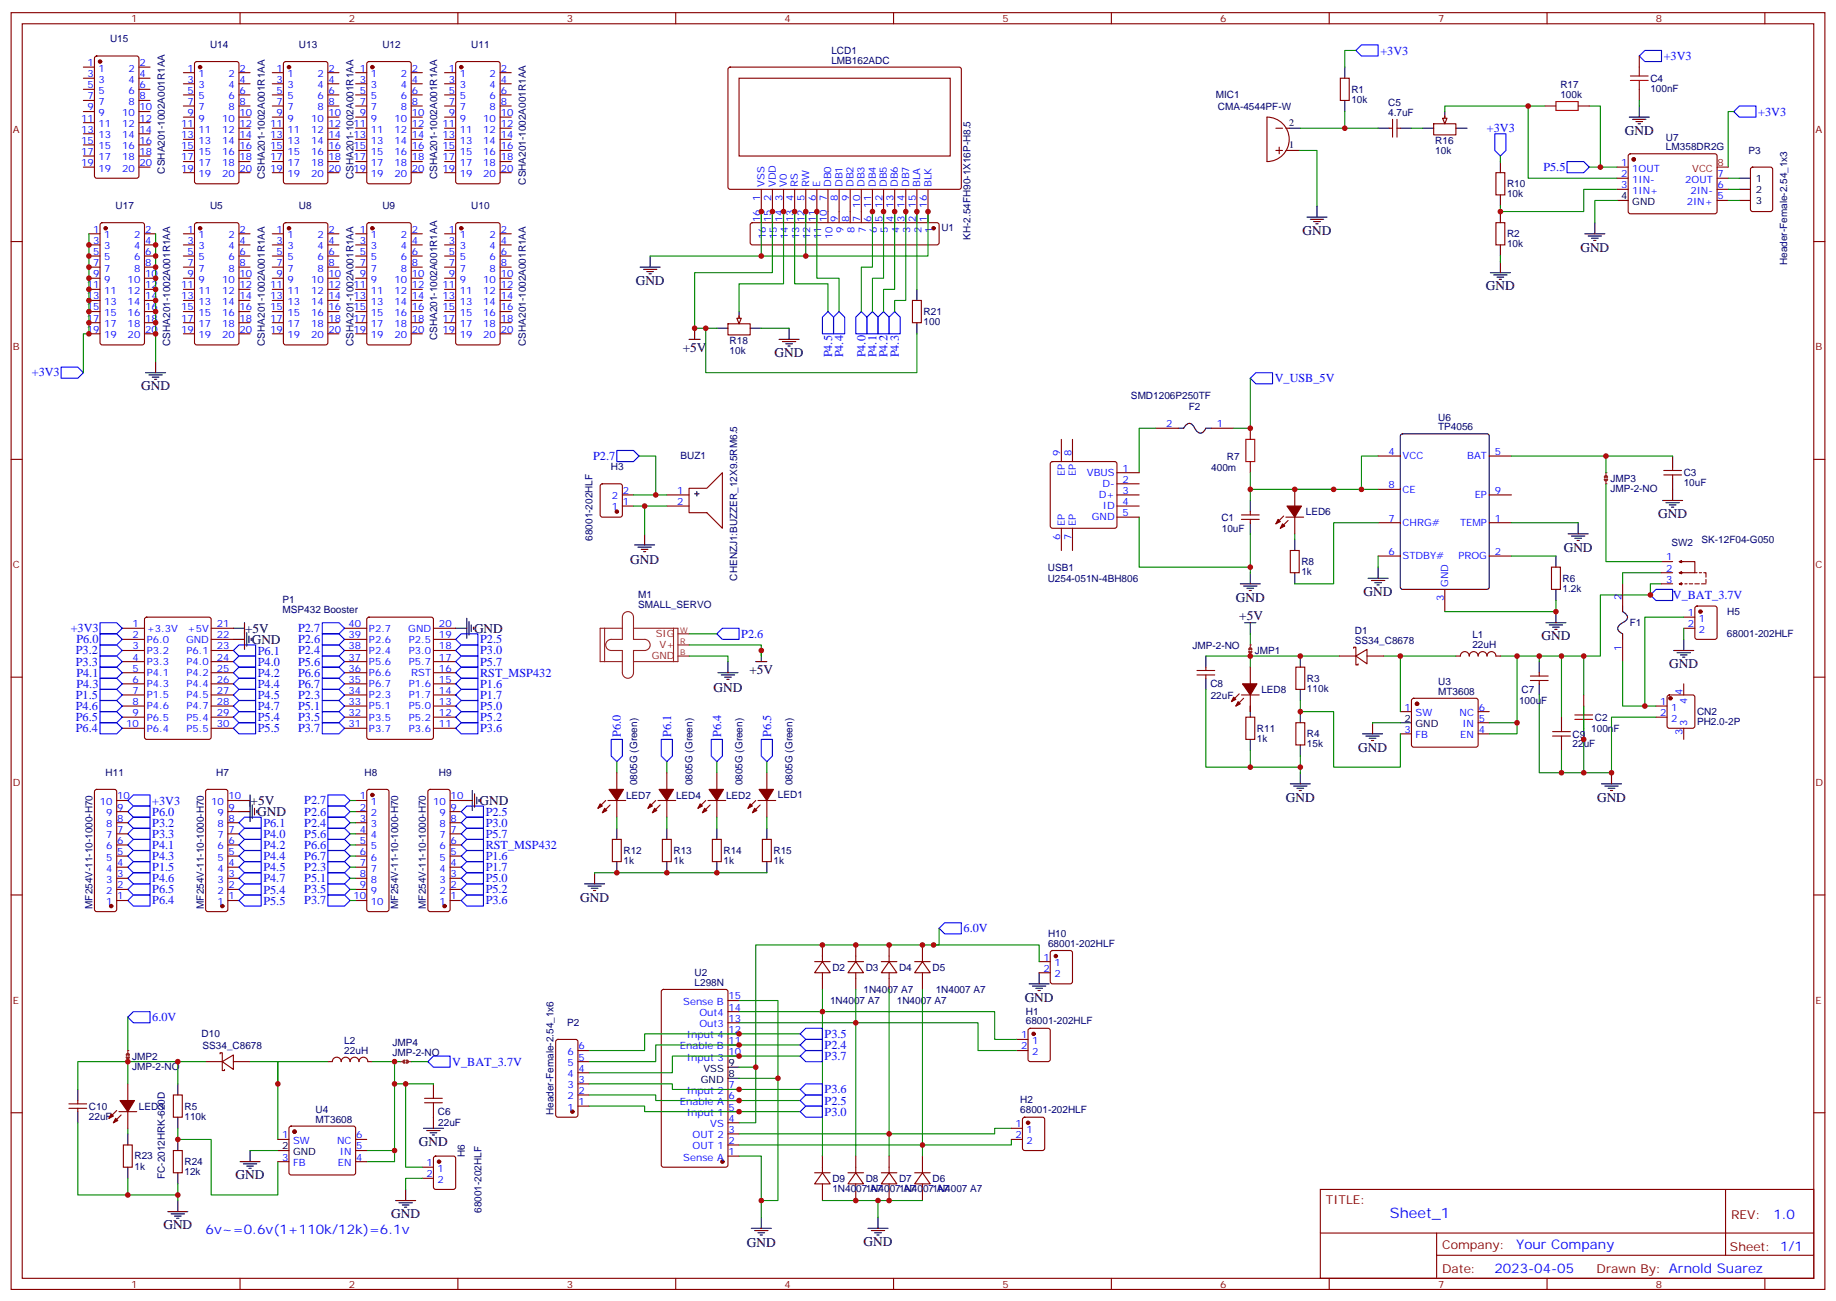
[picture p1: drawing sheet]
<svg xmlns="http://www.w3.org/2000/svg" width="583mm" height="413mm" viewBox="0 0 583 413" stroke-linecap="round" stroke-linejoin="round" font-family="sans-serif">
<defs><g id="words">
<text font-size="4.6" fill="#00f" x="441.2" y="386.6">Sheet_1</text>
<g font-size="4.2">
<text x="515.8" y="42.8">GND</text>
<text x="413.5" y="74.6">GND</text>
<text x="501.6" y="79.9">GND</text>
<text x="201.8" y="90.5">GND</text>
<text x="471.7" y="92.2">GND</text>
<text x="216.7" y="111.7">+5V</text>
<text x="245.9" y="113.4">GND</text>
<text x="44.8" y="124">GND</text>
<text x="526.3" y="164.5">GND</text>
<text x="200" y="179.1">GND</text>
<text x="496.4" y="175.1">GND</text>
<text x="392.3" y="191">GND</text>
<text x="432.9" y="189.2">GND</text>
<text x="393.3" y="197">+5V</text>
<text x="77.8" y="200.9">+5V</text>
<text x="150.5" y="200.9">GND</text>
<text x="489.3" y="203.3">GND</text>
<text x="79.9" y="204.4">GND</text>
<text x="237.9" y="214">+5V</text>
<text x="529.9" y="212.2">GND</text>
<text x="226.5" y="219.7">GND</text>
<text x="431.1" y="238.6">GND</text>
<text x="79.6" y="255.6">+5V</text>
<text x="152.2" y="255.6">GND</text>
<text x="408.2" y="254.5">GND</text>
<text x="506.9" y="254.5">GND</text>
<text x="81.7" y="259.1">GND</text>
<text x="184.1" y="286.2">GND</text>
<text x="325.3" y="318">GND</text>
<text x="133" y="363.9">GND</text>
<text x="74.8" y="374.4">GND</text>
<text x="124.2" y="386.8">GND</text>
<text x="51.9" y="390.3">GND</text>
<text x="274.1" y="395.6">GND</text>
<text x="237.1" y="396">GND</text>
</g>
<g font-size="4.2" fill="#00f">
<text x="562.9" y="386.9">1.0</text>
<text x="65.3" y="391.7">6v~=0.6v(1+110k/12k)=6.1v</text>
<text x="481.3" y="396.4">Your Company</text>
<text x="474.4" y="404.2">2023-04-05</text>
</g>
<g font-size="3.9" fill="#00f">
<text x="438.1" y="17.3">+3V3</text>
<text x="528.1" y="19.1">+3V3</text>
<text x="472" y="42">+3V3</text>
<text x="558.1" y="36.7">+3V3</text>
<text x="489.9" y="54.4">P5.5</text>
<text x="264.1" y="113.5" transform="rotate(-90 264.1 113.5)">P4.5</text>
<text x="267.6" y="113.5" transform="rotate(-90 267.6 113.5)">P4.4</text>
<text x="274.7" y="113.5" transform="rotate(-90 274.7 113.5)">P4.0</text>
<text x="278.2" y="113.5" transform="rotate(-90 278.2 113.5)">P4.1</text>
<text x="281.8" y="113.5" transform="rotate(-90 281.8 113.5)">P4.2</text>
<text x="285.3" y="113.5" transform="rotate(-90 285.3 113.5)">P4.3</text>
<text x="10.1" y="119.5">+3V3</text>
<text x="404.6" y="121.3">V_USB_5V</text>
<text x="188.3" y="146.1">P2.7</text>
<text x="531" y="190.1">V_BAT_3.7V</text>
<text x="22.4" y="200.6">+3V3</text>
<text x="94.6" y="200.7">P2.7</text>
<text x="235.3" y="202.5">P2.6</text>
<text x="24.1" y="207.8">P3.2</text>
<text x="24.2" y="204.2">P6.0</text>
<text x="81.8" y="207.8">P6.1</text>
<text x="94.6" y="204.2">P2.6</text>
<text x="94.6" y="207.8">P2.4</text>
<text x="152.4" y="207.8">P3.0</text>
<text x="152.4" y="204.2">P2.5</text>
<text x="24.1" y="211.3">P3.3</text>
<text x="24.2" y="214.8">P4.1</text>
<text x="81.8" y="214.9">P4.2</text>
<text x="81.8" y="211.3">P4.0</text>
<text x="94.6" y="211.3">P5.6</text>
<text x="94.6" y="214.8">P6.6</text>
<text x="152.4" y="214.8">RST_MSP432</text>
<text x="152.4" y="211.3">P5.7</text>
<text x="24.1" y="221.9">P1.5</text>
<text x="24.2" y="218.3">P4.3</text>
<text x="81.8" y="218.4">P4.4</text>
<text x="81.8" y="221.9">P4.5</text>
<text x="94.6" y="221.9">P2.3</text>
<text x="94.6" y="218.4">P6.7</text>
<text x="152.4" y="218.4">P1.6</text>
<text x="152.4" y="221.9">P1.7</text>
<text x="24.1" y="225.4">P4.6</text>
<text x="81.8" y="225.4">P4.7</text>
<text x="94.6" y="225.4">P5.1</text>
<text x="152.4" y="225.4">P5.0</text>
<text x="24.1" y="228.9">P6.5</text>
<text x="24.1" y="232.5">P6.4</text>
<text x="81.8" y="229">P5.4</text>
<text x="81.8" y="232.5">P5.5</text>
<text x="94.6" y="232.5">P3.7</text>
<text x="94.6" y="228.9">P3.5</text>
<text x="152.4" y="228.9">P5.2</text>
<text x="152.4" y="232.5">P3.6</text>
<text x="197.1" y="234" transform="rotate(-90 197.1 234)">P6.0</text>
<text x="213" y="234" transform="rotate(-90 213 234)">P6.1</text>
<text x="228.9" y="234" transform="rotate(-90 228.9 234)">P6.4</text>
<text x="244.7" y="234" transform="rotate(-90 244.7 234)">P6.5</text>
<text x="48.3" y="255.5">+3V3</text>
<text x="96.6" y="255.4">P2.7</text>
<text x="48.3" y="262.5">P3.2</text>
<text x="48.3" y="259">P6.0</text>
<text x="83.6" y="262.5">P6.1</text>
<text x="96.6" y="262.5">P2.4</text>
<text x="96.6" y="258.9">P2.6</text>
<text x="154.2" y="262.4">P3.0</text>
<text x="154.2" y="258.9">P2.5</text>
<text x="48.3" y="269.6">P4.1</text>
<text x="48.3" y="266">P3.3</text>
<text x="83.6" y="266">P4.0</text>
<text x="83.6" y="269.6">P4.2</text>
<text x="96.6" y="269.5">P6.6</text>
<text x="96.6" y="266">P5.6</text>
<text x="154.2" y="269.5">RST_MSP432</text>
<text x="154.2" y="266">P5.7</text>
<text x="48.3" y="273.1">P4.3</text>
<text x="83.6" y="273.1">P4.4</text>
<text x="96.6" y="273">P6.7</text>
<text x="154.2" y="273">P1.6</text>
<text x="48.3" y="280.1">P4.6</text>
<text x="48.3" y="276.6">P1.5</text>
<text x="83.6" y="276.6">P4.5</text>
<text x="83.6" y="280.2">P4.7</text>
<text x="96.6" y="276.6">P2.3</text>
<text x="96.6" y="280.1">P5.1</text>
<text x="154.2" y="276.7">P1.7</text>
<text x="154.2" y="280.1">P5.0</text>
<text x="48.3" y="287.1">P6.4</text>
<text x="48.3" y="283.6">P6.5</text>
<text x="83.6" y="287.2">P5.5</text>
<text x="83.6" y="283.7">P5.4</text>
<text x="96.6" y="283.6">P3.5</text>
<text x="96.6" y="287.1">P3.7</text>
<text x="154.2" y="283.6">P5.2</text>
<text x="154.2" y="287.1">P3.6</text>
<text x="305.9" y="296">6.0V</text>
<text x="48.3" y="324.2">6.0V</text>
<text x="261.8" y="329.5">P3.5</text>
<text x="261.8" y="333">P2.4</text>
<text x="143.6" y="338.3">V_BAT_3.7V</text>
<text x="261.8" y="336.6">P3.7</text>
<text x="261.8" y="347.1">P3.6</text>
<text x="261.8" y="350.7">P2.5</text>
<text x="261.8" y="354.2">P3.0</text>
</g>
<g font-size="3.9" fill="#800">
<text x="420.9" y="382.2">TITLE:</text>
<text x="549.5" y="386.9">REV:</text>
<text x="457.8" y="396.4">Company:</text>
<text x="549.1" y="397">Sheet: 1/1</text>
<text x="457.8" y="404.1">Date:</text>
<text x="506.8" y="404.2">Drawn By: Arnold Suarez</text>
</g>
<g font-size="3.2" fill="#800">
<text x="41.6" y="7">1</text>
<text x="110.8" y="7">2</text>
<text x="179.9" y="7">3</text>
<text x="249.1" y="7">4</text>
<text x="318.2" y="7">5</text>
<text x="387.3" y="7">6</text>
<text x="456.5" y="7">7</text>
<text x="525.6" y="7">8</text>
<text x="4.1" y="42.1">A</text>
<text x="576.3" y="42.1">A</text>
<text x="4.1" y="111.3">B</text>
<text x="576.3" y="111.3">B</text>
<text x="4.1" y="180.4">C</text>
<text x="576.3" y="180.4">C</text>
<text x="4.1" y="249.6">D</text>
<text x="576.3" y="249.6">D</text>
<text x="4.1" y="318.7">E</text>
<text x="576.3" y="318.7">E</text>
<text x="41.6" y="408.8">1</text>
<text x="110.8" y="408.8">2</text>
<text x="179.9" y="408.8">3</text>
<text x="249.1" y="408.8">4</text>
<text x="318.2" y="408.8">5</text>
<text x="387.3" y="408.8">6</text>
<text x="456.5" y="408.8">7</text>
<text x="525.6" y="408.8">8</text>
</g>
<g font-size="3.2" fill="#000080">
<text x="34.9" y="13.4">U15</text>
<text x="66.7" y="15.2">U14</text>
<text x="94.9" y="15.2">U13</text>
<text x="121.4" y="15.2">U12</text>
<text x="149.6" y="15.2">U11</text>
<text x="263.9" y="17.1">LCD1</text>
<text x="263.9" y="20.2">LMB162ADC</text>
<text x="429" y="29.5">R1</text>
<text x="495.3" y="28">R17</text>
<text x="523.9" y="29.1">100nF</text>
<text x="523.9" y="26">C4</text>
<text x="385.9" y="31.3">MIC1</text>
<text x="386.6" y="34.8">CMA-4544PF-W</text>
<text x="429" y="32.6">10k</text>
<text x="440.6" y="33.6">C5</text>
<text x="495.3" y="31.2">100k</text>
<text x="440.6" y="36.8">4.7uF</text>
<text x="455.6" y="45.8">R16</text>
<text x="528.8" y="47.8">LM358DR2G</text>
<text x="528.8" y="44.6">U7</text>
<text x="455.6" y="48.9">10k</text>
<text x="555" y="48.8">P3</text>
<text x="52.3" y="55.1" transform="rotate(-90 52.3 55.1)">CSHA201-1002A001R1AA</text>
<text x="84" y="56.9" transform="rotate(-90 84 56.9)">CSHA201-1002A001R1AA</text>
<text x="112.3" y="56.9" transform="rotate(-90 112.3 56.9)">CSHA201-1002A001R1AA</text>
<text x="138.7" y="56.9" transform="rotate(-90 138.7 56.9)">CSHA201-1002A001R1AA</text>
<text x="166.9" y="58.6" transform="rotate(-90 166.9 58.6)">CSHA201-1002A001R1AA</text>
<text x="478.4" y="59.5">R10</text>
<text x="478.4" y="62.6">10k</text>
<text x="36.7" y="66.3">U17</text>
<text x="66.7" y="66.3">U5</text>
<text x="94.9" y="66.3">U8</text>
<text x="121.4" y="66.3">U9</text>
<text x="149.6" y="66.3">U10</text>
<text x="298.8" y="73.3">U1</text>
<text x="308.1" y="76.2" transform="rotate(-90 308.1 76.2)">KH-2.54FH90-1X16P-H8.5</text>
<text x="478.4" y="75.4">R2</text>
<text x="478.4" y="78.5">10k</text>
<text x="567.3" y="84.2" transform="rotate(-90 567.3 84.2)">Header-Female-2.54_1x3</text>
<text x="293.2" y="100">R21</text>
<text x="293.2" y="103.2">100</text>
<text x="54.1" y="109.8" transform="rotate(-90 54.1 109.8)">CSHA201-1002A001R1AA</text>
<text x="84" y="109.8" transform="rotate(-90 84 109.8)">CSHA201-1002A001R1AA</text>
<text x="112.3" y="109.8" transform="rotate(-90 112.3 109.8)">CSHA201-1002A001R1AA</text>
<text x="138.7" y="108" transform="rotate(-90 138.7 108)">CSHA201-1002A001R1AA</text>
<text x="166.9" y="109.8" transform="rotate(-90 166.9 109.8)">CSHA201-1002A001R1AA</text>
<text x="231.6" y="112.5">10k</text>
<text x="231.6" y="109.3">R18</text>
<text x="359" y="126.5">SMD1206P250TF</text>
<text x="377.3" y="130">F2</text>
<text x="456.5" y="136.7">TP4056</text>
<text x="456.5" y="133.5">U6</text>
<text x="193.9" y="149.4">H3</text>
<text x="216" y="145.8">BUZ1</text>
<text x="384.5" y="149.4">400m</text>
<text x="389.5" y="145.9">R7</text>
<text x="511.2" y="153">JMP3</text>
<text x="534.5" y="154.4">10uF</text>
<text x="534.5" y="151.2">C3</text>
<text x="511.2" y="156.1">JMP-2-NO</text>
<text x="387.7" y="165.3">C1</text>
<text x="414.5" y="163.6">LED6</text>
<text x="188.1" y="171.6" transform="rotate(-90 188.1 171.6)">68001-202HLF</text>
<text x="387.8" y="168.9">10uF</text>
<text x="530.5" y="173.4">SW2</text>
<text x="540.1" y="172.4">SK-12F04-G050</text>
<text x="413.1" y="179.4">R8</text>
<text x="234" y="184.3" transform="rotate(-90 234 184.3)">CHENZJ1:BUZZER_12X9.5RM6.5</text>
<text x="332.6" y="184.8">U254-051N-4BH806</text>
<text x="332.6" y="181.3">USB1</text>
<text x="413.1" y="182.6">1k</text>
<text x="496" y="184.7">R6</text>
<text x="89.7" y="191.5">P1</text>
<text x="202.6" y="189.9">M1</text>
<text x="496" y="187.9">1.2k</text>
<text x="89.7" y="194.7">MSP432 Booster</text>
<text x="202.6" y="193.1">SMALL_SERVO</text>
<text x="548.2" y="195.3">H5</text>
<text x="430" y="201.2">D1</text>
<text x="467.4" y="202.7">L1</text>
<text x="517.3" y="198.8">F1</text>
<text x="548.2" y="202.4">68001-202HLF</text>
<text x="378.5" y="205.9">JMP-2-NO</text>
<text x="398.3" y="207.7">JMP1</text>
<text x="430" y="204.4">SS34_C8678</text>
<text x="467.4" y="205.8">22uH</text>
<text x="384.2" y="218.2">C8</text>
<text x="384.3" y="221.8">22uF</text>
<text x="400.4" y="220">LED8</text>
<text x="414.9" y="219.6">110k</text>
<text x="414.9" y="216.4">R3</text>
<text x="456.5" y="220.6">MT3608</text>
<text x="456.5" y="217.5">U3</text>
<text x="483" y="220">C7</text>
<text x="482.2" y="223.6">100uF</text>
<text x="538.7" y="227.1">CN2</text>
<text x="399" y="232.3">R11</text>
<text x="505.1" y="232.4">100nF</text>
<text x="506.2" y="228.9">C2</text>
<text x="538.7" y="230.2">PH2.0-2P</text>
<text x="399" y="235.5">1k</text>
<text x="414.9" y="237.3">15k</text>
<text x="414.9" y="234.1">R4</text>
<text x="499.2" y="237.3">22uF</text>
<text x="499.2" y="234.1">C9</text>
<text x="33.5" y="246.4">H11</text>
<text x="68.7" y="246.4">H7</text>
<text x="115.7" y="246.4">H8</text>
<text x="139.3" y="246.4">H9</text>
<text x="202.2" y="249.3" transform="rotate(-90 202.2 249.3)">0805G (Green)</text>
<text x="219.9" y="249.3" transform="rotate(-90 219.9 249.3)">0805G (Green)</text>
<text x="235.7" y="249.3" transform="rotate(-90 235.7 249.3)">0805G (Green)</text>
<text x="251.6" y="249.3" transform="rotate(-90 251.6 249.3)">0805G (Green)</text>
<text x="198.7" y="253.5">LED7</text>
<text x="214.6" y="253.5">LED4</text>
<text x="230.5" y="253.5">LED2</text>
<text x="246.9" y="253.5">LED1</text>
<text x="197.9" y="274.3">1k</text>
<text x="197.9" y="271.1">R12</text>
<text x="213.8" y="274.3">1k</text>
<text x="213.8" y="271.1">R13</text>
<text x="229.7" y="274.3">1k</text>
<text x="229.7" y="271.1">R14</text>
<text x="245.5" y="274.3">1k</text>
<text x="245.5" y="271.1">R15</text>
<text x="29.4" y="288.6" transform="rotate(-90 29.4 288.6)">MF254V-11-10-1000-H70</text>
<text x="64.7" y="288.6" transform="rotate(-90 64.7 288.6)">MF254V-11-10-1000-H70</text>
<text x="126.4" y="288.6" transform="rotate(-90 126.4 288.6)">MF254V-11-10-1000-H70</text>
<text x="135.2" y="288.6" transform="rotate(-90 135.2 288.6)">MF254V-11-10-1000-H70</text>
<text x="332.7" y="297.4">H10</text>
<text x="332.7" y="300.5">68001-202HLF</text>
<text x="220.5" y="309.9">U2</text>
<text x="264.2" y="308.2">D2</text>
<text x="274.8" y="308.2">D3</text>
<text x="285.4" y="308.2">D4</text>
<text x="296" y="308.2">D5</text>
<text x="220.5" y="313.1">L298N</text>
<text x="274.1" y="315.3">1N4007 A7</text>
<text x="297" y="315.3">1N4007 A7</text>
<text x="263.5" y="318.8">1N4007 A7</text>
<text x="284.7" y="318.8">1N4007 A7</text>
<text x="325.6" y="322.1">H1</text>
<text x="64" y="329.4">D10</text>
<text x="180" y="325.7">P2</text>
<text x="325.6" y="325.2">68001-202HLF</text>
<text x="64.3" y="332.9">SS34_C8678</text>
<text x="109.3" y="334.6">22uH</text>
<text x="109.3" y="331.5">L2</text>
<text x="124.6" y="335.3">JMP-2-NO</text>
<text x="124.6" y="332.1">JMP4</text>
<text x="42" y="339.6">JMP-2-NO</text>
<text x="42" y="336.4">JMP2</text>
<text x="28.2" y="352.3">C10</text>
<text x="44.1" y="352.3">LED3</text>
<text x="58.6" y="352.3">R5</text>
<text x="100.2" y="353.3">U4</text>
<text x="323.9" y="353.4">68001-202HLF</text>
<text x="323.9" y="350.3">H2</text>
<text x="28.2" y="355.4">22uF</text>
<text x="58.6" y="355.5">110k</text>
<text x="100.2" y="356.4">MT3608</text>
<text x="139" y="354.1">C6</text>
<text x="139.1" y="357.6">22uF</text>
<text x="175.7" y="354" transform="rotate(-90 175.7 354)">Header-Female-2.54_1x6</text>
<text x="42.7" y="371.4">1k</text>
<text x="42.7" y="368.1">R23</text>
<text x="58.6" y="370">R24</text>
<text x="147.6" y="367.4" transform="rotate(-90 147.6 367.4)">H6</text>
<text x="52.3" y="374.3" transform="rotate(-90 52.3 374.3)">FC-2012HRK-620D</text>
<text x="58.6" y="373.1">12k</text>
<text x="264.2" y="375.3">D9</text>
<text x="274.8" y="375.3">D8</text>
<text x="285.4" y="375.3">D7</text>
<text x="296" y="375.3">D6</text>
<text x="264.2" y="378.4">1N4007 A7</text>
<text x="274.8" y="378.4">1N4007 A7</text>
<text x="285.4" y="378.4">1N4007 A7</text>
<text x="296" y="378.4">1N4007 A7</text>
<text x="152.9" y="385.1" transform="rotate(-90 152.9 385.1)">68001-202HLF</text>
</g>
<g font-size="3.2" fill="#00f">
<text x="27.8" y="21">1</text>
<text x="31.3" y="22.7">1</text>
<text x="40.8" y="22.7">2</text>
<text x="44.3" y="21">2</text>
<text x="59.5" y="22.7">1</text>
<text x="76" y="22.7">2</text>
<text x="87.8" y="22.7">1</text>
<text x="104.2" y="22.7">2</text>
<text x="114.2" y="22.7">1</text>
<text x="130.7" y="22.7">2</text>
<text x="142.4" y="22.7">1</text>
<text x="158.9" y="22.7">2</text>
<text x="27.8" y="24.5">3</text>
<text x="27.8" y="28">5</text>
<text x="31.3" y="26.2">3</text>
<text x="31.3" y="29.8">5</text>
<text x="40.8" y="29.8">6</text>
<text x="40.8" y="26.2">4</text>
<text x="44.3" y="28">6</text>
<text x="44.3" y="24.5">4</text>
<text x="59.5" y="26.2">3</text>
<text x="59.5" y="29.8">5</text>
<text x="63" y="24.5">1</text>
<text x="63" y="28">3</text>
<text x="72.5" y="28">4</text>
<text x="72.5" y="24.5">2</text>
<text x="76" y="29.8">6</text>
<text x="76" y="26.2">4</text>
<text x="87.8" y="26.2">3</text>
<text x="87.8" y="29.8">5</text>
<text x="91.3" y="24.5">1</text>
<text x="91.3" y="28">3</text>
<text x="100.7" y="28">4</text>
<text x="100.7" y="24.5">2</text>
<text x="104.2" y="29.8">6</text>
<text x="104.2" y="26.2">4</text>
<text x="114.2" y="26.2">3</text>
<text x="114.2" y="29.8">5</text>
<text x="117.7" y="24.5">1</text>
<text x="117.7" y="28">3</text>
<text x="127.2" y="28">4</text>
<text x="127.2" y="24.5">2</text>
<text x="130.7" y="29.8">6</text>
<text x="130.7" y="26.2">4</text>
<text x="142.4" y="26.2">3</text>
<text x="142.4" y="29.8">5</text>
<text x="145.9" y="24.5">1</text>
<text x="145.9" y="28">3</text>
<text x="155.4" y="28">4</text>
<text x="155.4" y="24.5">2</text>
<text x="158.9" y="29.8">6</text>
<text x="158.9" y="26.2">4</text>
<text x="27.8" y="31.5">7</text>
<text x="27.8" y="35.1">9</text>
<text x="31.3" y="33.3">7</text>
<text x="40.8" y="33.3">8</text>
<text x="44.3" y="35.1">10</text>
<text x="44.3" y="31.5">8</text>
<text x="59.5" y="33.3">7</text>
<text x="63" y="31.5">5</text>
<text x="63" y="35.1">7</text>
<text x="72.5" y="35.1">8</text>
<text x="72.5" y="31.5">6</text>
<text x="76" y="33.3">8</text>
<text x="87.8" y="33.3">7</text>
<text x="91.3" y="31.5">5</text>
<text x="91.3" y="35.1">7</text>
<text x="100.7" y="35.1">8</text>
<text x="100.7" y="31.5">6</text>
<text x="104.2" y="33.3">8</text>
<text x="114.2" y="33.3">7</text>
<text x="117.7" y="31.5">5</text>
<text x="117.7" y="35.1">7</text>
<text x="127.2" y="35.1">8</text>
<text x="127.2" y="31.5">6</text>
<text x="130.7" y="33.3">8</text>
<text x="142.4" y="33.3">7</text>
<text x="145.9" y="31.5">5</text>
<text x="145.9" y="35.1">7</text>
<text x="155.4" y="35.1">8</text>
<text x="155.4" y="31.5">6</text>
<text x="158.9" y="33.3">8</text>
<text x="25.8" y="38.6">11</text>
<text x="31.3" y="36.8">9</text>
<text x="31.3" y="40.4">11</text>
<text x="38.8" y="40.4">12</text>
<text x="38.8" y="36.8">10</text>
<text x="44.3" y="38.6">12</text>
<text x="57.5" y="40.4">11</text>
<text x="59.5" y="36.8">9</text>
<text x="63" y="38.6">9</text>
<text x="70.5" y="38.6">10</text>
<text x="76" y="40.4">12</text>
<text x="76" y="36.8">10</text>
<text x="85.7" y="40.4">11</text>
<text x="87.8" y="36.8">9</text>
<text x="91.3" y="38.6">9</text>
<text x="98.7" y="38.6">10</text>
<text x="104.2" y="40.4">12</text>
<text x="104.2" y="36.8">10</text>
<text x="112.2" y="40.4">11</text>
<text x="114.2" y="36.8">9</text>
<text x="117.7" y="38.6">9</text>
<text x="125.2" y="38.6">10</text>
<text x="130.7" y="40.4">12</text>
<text x="130.7" y="36.8">10</text>
<text x="140.4" y="40.4">11</text>
<text x="142.4" y="36.8">9</text>
<text x="145.9" y="38.6">9</text>
<text x="153.4" y="38.6">10</text>
<text x="158.9" y="40.4">12</text>
<text x="158.9" y="36.8">10</text>
<text x="25.8" y="42.1">13</text>
<text x="25.8" y="45.6">15</text>
<text x="31.3" y="43.9">13</text>
<text x="31.3" y="47.4">15</text>
<text x="38.8" y="47.4">16</text>
<text x="38.8" y="43.9">14</text>
<text x="44.3" y="45.6">16</text>
<text x="44.3" y="42.1">14</text>
<text x="57.5" y="43.9">13</text>
<text x="57.5" y="47.4">15</text>
<text x="63" y="42.1">11</text>
<text x="63" y="45.6">13</text>
<text x="70.5" y="45.6">14</text>
<text x="70.5" y="42.1">12</text>
<text x="76" y="47.4">16</text>
<text x="76" y="43.9">14</text>
<text x="85.7" y="43.9">13</text>
<text x="85.7" y="47.4">15</text>
<text x="91.3" y="42.1">11</text>
<text x="91.3" y="45.6">13</text>
<text x="98.7" y="45.6">14</text>
<text x="98.7" y="42.1">12</text>
<text x="104.2" y="47.4">16</text>
<text x="104.2" y="43.9">14</text>
<text x="112.2" y="43.9">13</text>
<text x="112.2" y="47.4">15</text>
<text x="117.7" y="42.1">11</text>
<text x="117.7" y="45.6">13</text>
<text x="125.2" y="45.6">14</text>
<text x="125.2" y="42.1">12</text>
<text x="130.7" y="47.4">16</text>
<text x="130.7" y="43.9">14</text>
<text x="140.4" y="43.9">13</text>
<text x="140.4" y="47.4">15</text>
<text x="145.9" y="42.1">11</text>
<text x="145.9" y="45.6">13</text>
<text x="153.4" y="45.6">14</text>
<text x="153.4" y="42.1">12</text>
<text x="158.9" y="47.4">16</text>
<text x="158.9" y="43.9">14</text>
<text x="25.8" y="49.2">17</text>
<text x="25.8" y="52.7">19</text>
<text x="31.3" y="50.9">17</text>
<text x="38.8" y="50.9">18</text>
<text x="44.3" y="52.7">20</text>
<text x="44.3" y="49.2">18</text>
<text x="57.5" y="50.9">17</text>
<text x="63" y="49.2">15</text>
<text x="63" y="52.7">17</text>
<text x="70.5" y="52.7">18</text>
<text x="70.5" y="49.2">16</text>
<text x="76" y="50.9">18</text>
<text x="85.7" y="50.9">17</text>
<text x="91.3" y="49.2">15</text>
<text x="91.3" y="52.7">17</text>
<text x="98.7" y="52.7">18</text>
<text x="98.7" y="49.2">16</text>
<text x="104.2" y="50.9">18</text>
<text x="112.2" y="50.9">17</text>
<text x="117.7" y="49.2">15</text>
<text x="117.7" y="52.7">17</text>
<text x="125.2" y="52.7">18</text>
<text x="125.2" y="49.2">16</text>
<text x="130.7" y="50.9">18</text>
<text x="140.4" y="50.9">17</text>
<text x="145.9" y="49.2">15</text>
<text x="145.9" y="52.7">17</text>
<text x="153.4" y="52.7">18</text>
<text x="153.4" y="49.2">16</text>
<text x="158.9" y="50.9">18</text>
<text x="514.6" y="52.7">1</text>
<text x="31.3" y="54.5">19</text>
<text x="38.8" y="54.5">20</text>
<text x="57.5" y="54.5">19</text>
<text x="63" y="56.2">19</text>
<text x="70.5" y="56.2">20</text>
<text x="76" y="54.5">20</text>
<text x="85.7" y="54.5">19</text>
<text x="91.3" y="56.2">19</text>
<text x="98.7" y="56.2">20</text>
<text x="104.2" y="54.5">20</text>
<text x="112.2" y="54.5">19</text>
<text x="117.7" y="56.2">19</text>
<text x="125.2" y="56.2">20</text>
<text x="130.7" y="54.5">20</text>
<text x="140.4" y="54.5">19</text>
<text x="145.9" y="56.2">19</text>
<text x="153.4" y="56.2">20</text>
<text x="158.9" y="54.5">20</text>
<text x="242.7" y="59.4" transform="rotate(-90 242.7 59.4)">VSS</text>
<text x="246.2" y="59.4" transform="rotate(-90 246.2 59.4)">VDD</text>
<text x="249.8" y="59.4" transform="rotate(-90 249.8 59.4)">V0</text>
<text x="253.3" y="59.4" transform="rotate(-90 253.3 59.4)">RS</text>
<text x="256.8" y="59.4" transform="rotate(-90 256.8 59.4)">RW</text>
<text x="260.3" y="59.4" transform="rotate(-90 260.3 59.4)">E</text>
<text x="263.9" y="59.4" transform="rotate(-90 263.9 59.4)">DB0</text>
<text x="267.4" y="59.4" transform="rotate(-90 267.4 59.4)">DB1</text>
<text x="270.9" y="59.4" transform="rotate(-90 270.9 59.4)">DB2</text>
<text x="274.5" y="59.4" transform="rotate(-90 274.5 59.4)">DB3</text>
<text x="278" y="59.4" transform="rotate(-90 278 59.4)">DB4</text>
<text x="281.5" y="59.4" transform="rotate(-90 281.5 59.4)">DB5</text>
<text x="285" y="59.4" transform="rotate(-90 285 59.4)">DB6</text>
<text x="288.6" y="59.4" transform="rotate(-90 288.6 59.4)">DB7</text>
<text x="292.1" y="59.4" transform="rotate(-90 292.1 59.4)">BLA</text>
<text x="295.6" y="59.4" transform="rotate(-90 295.6 59.4)">BLK</text>
<text x="514.6" y="56.2">2</text>
<text x="514.6" y="59.8">3</text>
<text x="518.1" y="54.5">1OUT</text>
<text x="518.1" y="58">1IN-</text>
<text x="534.9" y="58">2OUT</text>
<text x="545.2" y="59.8">6</text>
<text x="545.2" y="56.2">7</text>
<text x="241.3" y="63.9" transform="rotate(-90 241.3 63.9)">1</text>
<text x="244.8" y="63.9" transform="rotate(-90 244.8 63.9)">2</text>
<text x="248.4" y="63.9" transform="rotate(-90 248.4 63.9)">3</text>
<text x="251.9" y="63.9" transform="rotate(-90 251.9 63.9)">4</text>
<text x="255.4" y="63.9" transform="rotate(-90 255.4 63.9)">5</text>
<text x="258.9" y="63.9" transform="rotate(-90 258.9 63.9)">6</text>
<text x="262.5" y="63.9" transform="rotate(-90 262.5 63.9)">7</text>
<text x="266" y="63.9" transform="rotate(-90 266 63.9)">8</text>
<text x="269.5" y="63.9" transform="rotate(-90 269.5 63.9)">9</text>
<text x="273" y="65.9" transform="rotate(-90 273 65.9)">10</text>
<text x="276.6" y="65.9" transform="rotate(-90 276.6 65.9)">11</text>
<text x="280.1" y="65.9" transform="rotate(-90 280.1 65.9)">12</text>
<text x="283.6" y="65.9" transform="rotate(-90 283.6 65.9)">13</text>
<text x="287.2" y="65.9" transform="rotate(-90 287.2 65.9)">14</text>
<text x="290.7" y="65.9" transform="rotate(-90 290.7 65.9)">15</text>
<text x="294.2" y="65.9" transform="rotate(-90 294.2 65.9)">16</text>
<text x="518.1" y="61.5">1IN+</text>
<text x="535.4" y="65.1">2IN+</text>
<text x="536.6" y="61.5">2IN-</text>
<text x="545.2" y="63.3">5</text>
<text x="241.3" y="70.5" transform="rotate(-90 241.3 70.5)">16</text>
<text x="244.8" y="70.5" transform="rotate(-90 244.8 70.5)">15</text>
<text x="248.4" y="70.5" transform="rotate(-90 248.4 70.5)">14</text>
<text x="251.9" y="70.5" transform="rotate(-90 251.9 70.5)">13</text>
<text x="255.4" y="70.5" transform="rotate(-90 255.4 70.5)">12</text>
<text x="258.9" y="70.5" transform="rotate(-90 258.9 70.5)">11</text>
<text x="262.5" y="70.5" transform="rotate(-90 262.5 70.5)">10</text>
<text x="266" y="70.5" transform="rotate(-90 266 70.5)">9</text>
<text x="269.5" y="70.5" transform="rotate(-90 269.5 70.5)">8</text>
<text x="273" y="70.5" transform="rotate(-90 273 70.5)">7</text>
<text x="276.6" y="70.5" transform="rotate(-90 276.6 70.5)">6</text>
<text x="280.1" y="70.5" transform="rotate(-90 280.1 70.5)">5</text>
<text x="283.6" y="70.5" transform="rotate(-90 283.6 70.5)">4</text>
<text x="287.2" y="70.5" transform="rotate(-90 287.2 70.5)">3</text>
<text x="290.7" y="70.5" transform="rotate(-90 290.7 70.5)">2</text>
<text x="294.2" y="70.5" transform="rotate(-90 294.2 70.5)">1</text>
<text x="29.6" y="73.9">1</text>
<text x="29.6" y="77.4">3</text>
<text x="33.1" y="75.6">1</text>
<text x="42.5" y="75.6">2</text>
<text x="46" y="77.4">4</text>
<text x="46" y="73.9">2</text>
<text x="59.5" y="73.9">1</text>
<text x="59.5" y="77.4">3</text>
<text x="63" y="75.6">1</text>
<text x="72.5" y="75.6">2</text>
<text x="76" y="77.4">4</text>
<text x="76" y="73.9">2</text>
<text x="87.8" y="73.9">1</text>
<text x="87.8" y="77.4">3</text>
<text x="91.3" y="75.6">1</text>
<text x="100.7" y="75.6">2</text>
<text x="104.2" y="77.4">4</text>
<text x="104.2" y="73.9">2</text>
<text x="114.2" y="73.9">1</text>
<text x="114.2" y="77.4">3</text>
<text x="117.7" y="75.6">1</text>
<text x="127.2" y="75.6">2</text>
<text x="130.7" y="77.4">4</text>
<text x="130.7" y="73.9">2</text>
<text x="142.4" y="73.9">1</text>
<text x="142.4" y="77.4">3</text>
<text x="145.9" y="75.6">1</text>
<text x="155.4" y="75.6">2</text>
<text x="158.9" y="77.4">4</text>
<text x="158.9" y="73.9">2</text>
<text x="243.1" y="76" transform="rotate(-90 243.1 76)">16</text>
<text x="246.6" y="76" transform="rotate(-90 246.6 76)">15</text>
<text x="250.1" y="76" transform="rotate(-90 250.1 76)">14</text>
<text x="253.6" y="76" transform="rotate(-90 253.6 76)">13</text>
<text x="257.2" y="76" transform="rotate(-90 257.2 76)">12</text>
<text x="260.7" y="76" transform="rotate(-90 260.7 76)">11</text>
<text x="264.2" y="76" transform="rotate(-90 264.2 76)">10</text>
<text x="267.8" y="74" transform="rotate(-90 267.8 74)">9</text>
<text x="271.3" y="74" transform="rotate(-90 271.3 74)">8</text>
<text x="274.8" y="74" transform="rotate(-90 274.8 74)">7</text>
<text x="278.3" y="74" transform="rotate(-90 278.3 74)">6</text>
<text x="281.9" y="74" transform="rotate(-90 281.9 74)">5</text>
<text x="285.4" y="74" transform="rotate(-90 285.4 74)">4</text>
<text x="288.9" y="74" transform="rotate(-90 288.9 74)">3</text>
<text x="292.5" y="74" transform="rotate(-90 292.5 74)">2</text>
<text x="296" y="74" transform="rotate(-90 296 74)">1</text>
<text x="29.6" y="80.9">5</text>
<text x="33.1" y="79.2">3</text>
<text x="33.1" y="82.7">5</text>
<text x="42.5" y="82.7">6</text>
<text x="42.5" y="79.2">4</text>
<text x="46" y="80.9">6</text>
<text x="59.5" y="80.9">5</text>
<text x="63" y="79.2">3</text>
<text x="63" y="82.7">5</text>
<text x="72.5" y="82.7">6</text>
<text x="72.5" y="79.2">4</text>
<text x="76" y="80.9">6</text>
<text x="87.8" y="80.9">5</text>
<text x="91.3" y="79.2">3</text>
<text x="91.3" y="82.7">5</text>
<text x="100.7" y="82.7">6</text>
<text x="100.7" y="79.2">4</text>
<text x="104.2" y="80.9">6</text>
<text x="114.2" y="80.9">5</text>
<text x="117.7" y="79.2">3</text>
<text x="117.7" y="82.7">5</text>
<text x="127.2" y="82.7">6</text>
<text x="127.2" y="79.2">4</text>
<text x="130.7" y="80.9">6</text>
<text x="142.4" y="80.9">5</text>
<text x="145.9" y="79.2">3</text>
<text x="145.9" y="82.7">5</text>
<text x="155.4" y="82.7">6</text>
<text x="155.4" y="79.2">4</text>
<text x="158.9" y="80.9">6</text>
<text x="29.6" y="84.5">7</text>
<text x="29.6" y="88">9</text>
<text x="33.1" y="86.2">7</text>
<text x="33.1" y="89.7">9</text>
<text x="40.5" y="89.7">10</text>
<text x="42.5" y="86.2">8</text>
<text x="46" y="88">10</text>
<text x="46" y="84.5">8</text>
<text x="59.5" y="84.5">7</text>
<text x="59.5" y="88">9</text>
<text x="63" y="86.2">7</text>
<text x="63" y="89.7">9</text>
<text x="70.5" y="89.7">10</text>
<text x="72.5" y="86.2">8</text>
<text x="76" y="88">10</text>
<text x="76" y="84.5">8</text>
<text x="87.8" y="84.5">7</text>
<text x="87.8" y="88">9</text>
<text x="91.3" y="86.2">7</text>
<text x="91.3" y="89.7">9</text>
<text x="98.7" y="89.7">10</text>
<text x="100.7" y="86.2">8</text>
<text x="104.2" y="88">10</text>
<text x="104.2" y="84.5">8</text>
<text x="114.2" y="84.5">7</text>
<text x="114.2" y="88">9</text>
<text x="117.7" y="86.2">7</text>
<text x="117.7" y="89.7">9</text>
<text x="125.2" y="89.7">10</text>
<text x="127.2" y="86.2">8</text>
<text x="130.7" y="88">10</text>
<text x="130.7" y="84.5">8</text>
<text x="142.4" y="84.5">7</text>
<text x="142.4" y="88">9</text>
<text x="145.9" y="86.2">7</text>
<text x="145.9" y="89.7">9</text>
<text x="153.4" y="89.7">10</text>
<text x="155.4" y="86.2">8</text>
<text x="158.9" y="88">10</text>
<text x="158.9" y="84.5">8</text>
<text x="27.5" y="91.5">11</text>
<text x="27.5" y="95">13</text>
<text x="33.1" y="93.3">11</text>
<text x="40.5" y="93.3">12</text>
<text x="46" y="95">14</text>
<text x="46" y="91.5">12</text>
<text x="57.5" y="91.5">11</text>
<text x="57.5" y="95">13</text>
<text x="63" y="93.3">11</text>
<text x="70.5" y="93.3">12</text>
<text x="76" y="95">14</text>
<text x="76" y="91.5">12</text>
<text x="85.7" y="91.5">11</text>
<text x="85.7" y="95">13</text>
<text x="91.3" y="93.3">11</text>
<text x="98.7" y="93.3">12</text>
<text x="104.2" y="95">14</text>
<text x="104.2" y="91.5">12</text>
<text x="112.2" y="91.5">11</text>
<text x="112.2" y="95">13</text>
<text x="117.7" y="93.3">11</text>
<text x="125.2" y="93.3">12</text>
<text x="130.7" y="95">14</text>
<text x="130.7" y="91.5">12</text>
<text x="140.4" y="91.5">11</text>
<text x="140.4" y="95">13</text>
<text x="145.9" y="93.3">11</text>
<text x="153.4" y="93.3">12</text>
<text x="158.9" y="95">14</text>
<text x="158.9" y="91.5">12</text>
<text x="27.5" y="98.6">15</text>
<text x="33.1" y="96.8">13</text>
<text x="33.1" y="100.3">15</text>
<text x="40.5" y="100.3">16</text>
<text x="40.5" y="96.8">14</text>
<text x="46" y="98.6">16</text>
<text x="57.5" y="98.6">15</text>
<text x="63" y="96.8">13</text>
<text x="63" y="100.3">15</text>
<text x="70.5" y="100.3">16</text>
<text x="70.5" y="96.8">14</text>
<text x="76" y="98.6">16</text>
<text x="85.7" y="98.6">15</text>
<text x="91.3" y="96.8">13</text>
<text x="91.3" y="100.3">15</text>
<text x="98.7" y="100.3">16</text>
<text x="98.7" y="96.8">14</text>
<text x="104.2" y="98.6">16</text>
<text x="112.2" y="98.6">15</text>
<text x="117.7" y="96.8">13</text>
<text x="117.7" y="100.3">15</text>
<text x="125.2" y="100.3">16</text>
<text x="125.2" y="96.8">14</text>
<text x="130.7" y="98.6">16</text>
<text x="140.4" y="98.6">15</text>
<text x="145.9" y="96.8">13</text>
<text x="145.9" y="100.3">15</text>
<text x="153.4" y="100.3">16</text>
<text x="153.4" y="96.8">14</text>
<text x="158.9" y="98.6">16</text>
<text x="27.5" y="102.1">17</text>
<text x="27.5" y="105.6">19</text>
<text x="33.1" y="103.9">17</text>
<text x="33.1" y="107.4">19</text>
<text x="40.5" y="107.4">20</text>
<text x="40.5" y="103.9">18</text>
<text x="46" y="105.6">20</text>
<text x="46" y="102.1">18</text>
<text x="57.5" y="102.1">17</text>
<text x="57.5" y="105.6">19</text>
<text x="63" y="103.9">17</text>
<text x="63" y="107.4">19</text>
<text x="70.5" y="107.4">20</text>
<text x="70.5" y="103.9">18</text>
<text x="76" y="105.6">20</text>
<text x="76" y="102.1">18</text>
<text x="85.7" y="102.1">17</text>
<text x="85.7" y="105.6">19</text>
<text x="91.3" y="103.9">17</text>
<text x="91.3" y="107.4">19</text>
<text x="98.7" y="107.4">20</text>
<text x="98.7" y="103.9">18</text>
<text x="104.2" y="105.6">20</text>
<text x="104.2" y="102.1">18</text>
<text x="112.2" y="102.1">17</text>
<text x="112.2" y="105.6">19</text>
<text x="117.7" y="103.9">17</text>
<text x="117.7" y="107.4">19</text>
<text x="125.2" y="107.4">20</text>
<text x="125.2" y="103.9">18</text>
<text x="130.7" y="105.6">20</text>
<text x="130.7" y="102.1">18</text>
<text x="140.4" y="102.1">17</text>
<text x="140.4" y="105.6">19</text>
<text x="145.9" y="103.9">17</text>
<text x="145.9" y="107.4">19</text>
<text x="153.4" y="107.4">20</text>
<text x="153.4" y="103.9">18</text>
<text x="158.9" y="105.6">20</text>
<text x="158.9" y="102.1">18</text>
<text x="370.2" y="135.6">2</text>
<text x="386.3" y="135.6">1</text>
<text x="336.5" y="144.8" transform="rotate(-90 336.5 144.8)">9</text>
<text x="340.1" y="144.8" transform="rotate(-90 340.1 144.8)">8</text>
<text x="356.3" y="149.7">1</text>
<text x="440.7" y="144.4">4</text>
<text x="445.2" y="145.8">VCC</text>
<text x="465.7" y="145.8">BAT</text>
<text x="474.5" y="144.4">5</text>
<text x="338" y="151.2" transform="rotate(-90 338 151.2)">EP</text>
<text x="341.5" y="151.2" transform="rotate(-90 341.5 151.2)">EP</text>
<text x="345" y="151.1">VBUS</text>
<text x="349.9" y="154.7">D-</text>
<text x="356.3" y="153.2">2</text>
<text x="440.7" y="155">8</text>
<text x="194.2" y="158.5">2</text>
<text x="197.7" y="160.3">1</text>
<text x="197.7" y="156.8">2</text>
<text x="214.9" y="156.8">1</text>
<text x="214.9" y="160.3">2</text>
<text x="348.8" y="158.2">D+</text>
<text x="350.1" y="161.7">ID</text>
<text x="356.3" y="160.3">4</text>
<text x="356.3" y="156.8">3</text>
<text x="445.2" y="156.4">CE</text>
<text x="468.1" y="158.2">EP</text>
<text x="474.5" y="156.8">9</text>
<text x="194.2" y="162.1">1</text>
<text x="338" y="167" transform="rotate(-90 338 167)">EP</text>
<text x="341.5" y="167" transform="rotate(-90 341.5 167)">EP</text>
<text x="346.6" y="165.2">GND</text>
<text x="356.3" y="163.8">5</text>
<text x="440.7" y="165.6">7</text>
<text x="445.2" y="167">CHRG#</text>
<text x="463.5" y="167">TEMP</text>
<text x="474.5" y="165.6">1</text>
<text x="336.5" y="171.5" transform="rotate(-90 336.5 171.5)">6</text>
<text x="340.1" y="171.5" transform="rotate(-90 340.1 171.5)">7</text>
<text x="440.7" y="176.2">6</text>
<text x="445.2" y="177.6">STDBY#</text>
<text x="462.9" y="177.6">PROG</text>
<text x="474.5" y="176.2">2</text>
<text x="528.9" y="177.9">1</text>
<text x="528.9" y="185">3</text>
<text x="528.9" y="181.5">2</text>
<text x="458.3" y="190.9" transform="rotate(-90 458.3 190.9)">3</text>
<text x="459.7" y="186.4" transform="rotate(-90 459.7 186.4)">GND</text>
<text x="514.7" y="190.6" transform="rotate(-90 514.7 190.6)">2</text>
<text x="535.8" y="195.6">1</text>
<text x="539.3" y="197.3">1</text>
<text x="42.1" y="199.1">1</text>
<text x="42.1" y="202.6">2</text>
<text x="46.6" y="200.5">+3.3V</text>
<text x="59.5" y="200.5">+5V</text>
<text x="68.8" y="199.1">21</text>
<text x="68.8" y="202.6">22</text>
<text x="110.6" y="202.6">39</text>
<text x="110.6" y="199.1">40</text>
<text x="117.1" y="200.5">P2.7</text>
<text x="129.6" y="200.5">GND</text>
<text x="139.3" y="199.1">20</text>
<text x="139.3" y="202.6">19</text>
<text x="535.8" y="199.1">2</text>
<text x="539.3" y="200.9">2</text>
<text x="42.1" y="206.2">3</text>
<text x="42.1" y="209.7">4</text>
<text x="46.6" y="204">P6.0</text>
<text x="46.6" y="207.6">P3.2</text>
<text x="59" y="204">GND</text>
<text x="59.2" y="207.6">P6.1</text>
<text x="68.8" y="206.2">23</text>
<text x="68.8" y="209.7">24</text>
<text x="110.6" y="209.7">37</text>
<text x="110.6" y="206.2">38</text>
<text x="117.1" y="207.6">P2.4</text>
<text x="117.1" y="204">P2.6</text>
<text x="129.8" y="204">P2.5</text>
<text x="129.8" y="207.6">P3.0</text>
<text x="139.3" y="206.2">18</text>
<text x="139.3" y="209.7">17</text>
<text x="514.7" y="206.8" transform="rotate(-90 514.7 206.8)">1</text>
<text x="42.1" y="213.2">5</text>
<text x="46.6" y="211.1">P3.3</text>
<text x="46.6" y="214.6">P4.1</text>
<text x="59.2" y="211.1">P4.0</text>
<text x="59.2" y="214.6">P4.2</text>
<text x="68.8" y="213.2">25</text>
<text x="110.6" y="213.2">36</text>
<text x="117.1" y="214.6">P6.6</text>
<text x="117.1" y="211.1">P5.6</text>
<text x="129.8" y="211.1">P5.7</text>
<text x="130.5" y="214.6">RST</text>
<text x="139.3" y="213.2">16</text>
<text x="42.1" y="216.7">6</text>
<text x="42.1" y="220.3">7</text>
<text x="46.6" y="218.2">P4.3</text>
<text x="46.6" y="221.7">P1.5</text>
<text x="59.2" y="218.2">P4.4</text>
<text x="59.2" y="221.7">P4.5</text>
<text x="68.8" y="216.7">26</text>
<text x="68.8" y="220.3">27</text>
<text x="110.6" y="220.3">34</text>
<text x="110.6" y="216.7">35</text>
<text x="117.1" y="221.7">P2.3</text>
<text x="117.1" y="218.2">P6.7</text>
<text x="129.8" y="218.2">P1.6</text>
<text x="129.8" y="221.7">P1.7</text>
<text x="139.3" y="216.7">15</text>
<text x="139.3" y="220.3">14</text>
<text x="534.1" y="220.6" transform="rotate(-90 534.1 220.6)">4</text>
<text x="42.1" y="223.8">8</text>
<text x="42.1" y="227.3">9</text>
<text x="46.6" y="225.2">P4.6</text>
<text x="59.2" y="225.2">P4.7</text>
<text x="68.8" y="223.8">28</text>
<text x="68.8" y="227.3">29</text>
<text x="110.6" y="227.3">32</text>
<text x="110.6" y="223.8">33</text>
<text x="117.1" y="225.2">P5.1</text>
<text x="129.8" y="225.2">P5.0</text>
<text x="139.3" y="223.8">13</text>
<text x="139.3" y="227.3">12</text>
<text x="445.8" y="225.6">1</text>
<text x="449.3" y="227.3">SW</text>
<text x="463.3" y="227.3">NC</text>
<text x="469.4" y="225.6">6</text>
<text x="527" y="223.8">1</text>
<text x="527" y="227.3">2</text>
<text x="530.5" y="225.6">1</text>
<text x="535.5" y="223.4" transform="rotate(-90 535.5 223.4)">4</text>
<text x="40.1" y="230.9">10</text>
<text x="46.6" y="228.7">P6.5</text>
<text x="46.6" y="232.3">P6.4</text>
<text x="59.2" y="228.7">P5.4</text>
<text x="59.2" y="232.3">P5.5</text>
<text x="68.8" y="230.9">30</text>
<text x="110.6" y="230.9">31</text>
<text x="117.1" y="232.3">P3.7</text>
<text x="117.1" y="228.7">P3.5</text>
<text x="129.8" y="228.7">P5.2</text>
<text x="129.8" y="232.3">P3.6</text>
<text x="139.3" y="230.9">11</text>
<text x="445.8" y="232.6">3</text>
<text x="464.2" y="230.9">IN</text>
<text x="469.4" y="232.6">4</text>
<text x="469.4" y="229.1">5</text>
<text x="530.5" y="229.1">2</text>
<text x="534.1" y="233.2" transform="rotate(-90 534.1 233.2)">3</text>
<text x="535.5" y="230.5" transform="rotate(-90 535.5 230.5)">3</text>
<text x="449.3" y="234.4">FB</text>
<text x="463.5" y="234.4">EN</text>
<text x="31.7" y="255.6">10</text>
<text x="37.2" y="257.3">9</text>
<text x="37.2" y="253.8">10</text>
<text x="67" y="255.6">10</text>
<text x="72.5" y="257.3">9</text>
<text x="72.5" y="253.8">10</text>
<text x="114.2" y="253.8">1</text>
<text x="114.2" y="257.3">2</text>
<text x="117.7" y="255.6">1</text>
<text x="137.5" y="255.6">10</text>
<text x="143.1" y="257.3">9</text>
<text x="143.1" y="253.8">10</text>
<text x="33.7" y="262.6">8</text>
<text x="33.7" y="259.1">9</text>
<text x="37.2" y="260.8">8</text>
<text x="69" y="262.6">8</text>
<text x="69" y="259.1">9</text>
<text x="72.5" y="260.8">8</text>
<text x="114.2" y="260.8">3</text>
<text x="117.7" y="259.1">2</text>
<text x="117.7" y="262.6">3</text>
<text x="139.6" y="262.6">8</text>
<text x="139.6" y="259.1">9</text>
<text x="143.1" y="260.8">8</text>
<text x="33.7" y="269.7">6</text>
<text x="33.7" y="266.1">7</text>
<text x="37.2" y="267.9">6</text>
<text x="37.2" y="264.4">7</text>
<text x="69" y="269.7">6</text>
<text x="69" y="266.1">7</text>
<text x="72.5" y="267.9">6</text>
<text x="72.5" y="264.4">7</text>
<text x="114.2" y="264.4">4</text>
<text x="114.2" y="267.9">5</text>
<text x="117.7" y="266.1">4</text>
<text x="117.7" y="269.7">5</text>
<text x="139.6" y="269.7">6</text>
<text x="139.6" y="266.1">7</text>
<text x="143.1" y="267.9">6</text>
<text x="143.1" y="264.4">7</text>
<text x="33.7" y="273.2">5</text>
<text x="37.2" y="275">4</text>
<text x="37.2" y="271.4">5</text>
<text x="69" y="273.2">5</text>
<text x="72.5" y="275">4</text>
<text x="72.5" y="271.4">5</text>
<text x="114.2" y="271.4">6</text>
<text x="114.2" y="275">7</text>
<text x="117.7" y="273.2">6</text>
<text x="139.6" y="273.2">5</text>
<text x="143.1" y="275">4</text>
<text x="143.1" y="271.4">5</text>
<text x="33.7" y="280.2">3</text>
<text x="33.7" y="276.7">4</text>
<text x="37.2" y="278.5">3</text>
<text x="69" y="280.2">3</text>
<text x="69" y="276.7">4</text>
<text x="72.5" y="278.5">3</text>
<text x="114.2" y="278.5">8</text>
<text x="117.7" y="276.7">7</text>
<text x="117.7" y="280.2">8</text>
<text x="139.6" y="280.2">3</text>
<text x="139.6" y="276.7">4</text>
<text x="143.1" y="278.5">3</text>
<text x="33.7" y="287.3">1</text>
<text x="33.7" y="283.8">2</text>
<text x="37.2" y="285.5">1</text>
<text x="37.2" y="282">2</text>
<text x="69" y="287.3">1</text>
<text x="69" y="283.8">2</text>
<text x="72.5" y="285.5">1</text>
<text x="72.5" y="282">2</text>
<text x="112.2" y="285.5">10</text>
<text x="114.2" y="282">9</text>
<text x="117.7" y="283.8">9</text>
<text x="117.7" y="287.3">10</text>
<text x="139.6" y="287.3">1</text>
<text x="139.6" y="283.8">2</text>
<text x="143.1" y="285.5">1</text>
<text x="143.1" y="282">2</text>
<text x="331.2" y="304.9">1</text>
<text x="331.2" y="308.5">2</text>
<text x="334.7" y="306.7">1</text>
<text x="334.7" y="310.2">2</text>
<text x="231.2" y="317.3">15</text>
<text x="216.9" y="319.1">Sense B</text>
<text x="222" y="322.6">Out4</text>
<text x="231.2" y="320.8">14</text>
<text x="218.1" y="329.6">Input 4</text>
<text x="222" y="326.1">Out3</text>
<text x="231.2" y="327.9">12</text>
<text x="231.2" y="324.3">13</text>
<text x="324.1" y="329.6">1</text>
<text x="180.1" y="334.9">6</text>
<text x="183.6" y="333.2">6</text>
<text x="215.8" y="333.2">Enable B</text>
<text x="231.2" y="334.9">10</text>
<text x="231.2" y="331.4">11</text>
<text x="324.1" y="333.2">2</text>
<text x="327.6" y="331.4">1</text>
<text x="327.6" y="334.9">2</text>
<text x="180.1" y="342">4</text>
<text x="180.1" y="338.5">5</text>
<text x="183.6" y="340.2">4</text>
<text x="183.6" y="336.7">5</text>
<text x="218.1" y="336.7">Input 3</text>
<text x="180.1" y="345.5">3</text>
<text x="183.6" y="347.3">2</text>
<text x="183.6" y="343.7">3</text>
<text x="218.1" y="347.3">Input 2</text>
<text x="231.2" y="345.5">7</text>
<text x="180.1" y="352.6">1</text>
<text x="180.1" y="349">2</text>
<text x="183.6" y="350.8">1</text>
<text x="215.8" y="350.8">Enable A</text>
<text x="231.2" y="352.6">5</text>
<text x="231.2" y="349">6</text>
<text x="218.1" y="354.3">Input 1</text>
<text x="225.4" y="357.9">VS</text>
<text x="231.2" y="359.6">3</text>
<text x="231.2" y="356.1">4</text>
<text x="322.4" y="357.9">1</text>
<text x="325.9" y="359.6">1</text>
<text x="89.5" y="361.4">1</text>
<text x="93" y="363.1">SW</text>
<text x="107" y="363.1">NC</text>
<text x="113.1" y="364.9">5</text>
<text x="113.1" y="361.4">6</text>
<text x="219.9" y="364.9">OUT 1</text>
<text x="219.9" y="361.4">OUT 2</text>
<text x="231.2" y="363.1">2</text>
<text x="322.4" y="361.4">2</text>
<text x="325.9" y="363.1">2</text>
<text x="89.5" y="368.4">3</text>
<text x="93" y="370.2">FB</text>
<text x="107.2" y="370.2">EN</text>
<text x="107.9" y="366.7">IN</text>
<text x="113.1" y="368.4">4</text>
<text x="135.4" y="370.2">1</text>
<text x="138.9" y="372">1</text>
<text x="216.9" y="368.4">Sense A</text>
<text x="231.2" y="366.7">1</text>
<text x="135.4" y="373.7">2</text>
<text x="138.9" y="375.5">2</text>
</g>
<g font-size="3.2">
<text x="409.2" y="40">2</text>
<text x="409.2" y="47.1">1</text>
<text x="557.4" y="57.6">1</text>
<text x="514.6" y="63.3">4</text>
<text x="518.1" y="65.1">GND</text>
<text x="557.4" y="61.2">2</text>
<text x="557.4" y="64.7">3</text>
<text x="445.8" y="229.1">2</text>
<text x="449.3" y="230.9">GND</text>
<text x="223.3" y="340.2">VSS</text>
<text x="231.2" y="342">8</text>
<text x="231.2" y="338.5">9</text>
<text x="222.5" y="343.7">GND</text>
<text x="89.5" y="364.9">2</text>
<text x="93" y="366.7">GND</text>
</g>
<g font-size="3.2" fill="#f00">
<text x="545.2" y="52.7">8</text>
<text x="537.1" y="54.5">VCC</text>
</g>
<g font-size="3.2" fill="#8d2323">
<text x="208.2" y="202.3">SIG</text>
<text x="206.9" y="209.3">GND</text>
<text x="209.4" y="205.8">V+</text>
</g>
<g font-size="2.5" fill="#8d2323">
<text x="215.9" y="200.9">W</text>
<text x="215.9" y="204.4">R</text>
<text x="215.9" y="207.9">B</text>
</g>
</g></defs>
<g fill="none" stroke="#870000" stroke-width=".35">
<path d="M3.5 4h575.8v405.4h-575.8zM7.1 7.5h568.6v398.3h-568.6zM76.2 4v3.5M145.3 4v3.5M214.5 4v3.5M283.6 4v3.5M352.8 4v3.5M421.9 4v3.5M491.1 4v3.5M520.3 17.8v3.5M560.2 4v3.5M231.3 21.5l.5-.2 72.9 .1 .5 .6-.1 37.7-.7 .4-72.9-.1-.4-.6v-37.4z"/>
<path d="M234.6 24.8h67v24.7h-67zM402.2 37.2a7.1 7.1 0 0 1 7 7 7.1 7.1 0 0 1-7 7.1zM442 37.9v5.6M443.4 37.9v5.6M520.3 28.4v3.5M405 40.7h2.1M405 47.8h2.1M406 46.7v2.1M408.2 40.7h1M408.2 47.8h1M441 40.7h1M443.4 40.7h1.1"/>
<path d="M3.5 76.7h3.6M238.4 70.9l.4-.2h58.6l.5 .2 .2 .5v5.6l-.2 .5-.5 .3h-58.6l-.5-.3-.2-.5v-5.6zM241.7 60.1v10.6M245.2 60.1v10.6M248.7 60.1v10.6M252.2 60.1v10.6M255.8 60.1v10.6M259.3 60.1v10.6M262.8 60.1v10.6M266.3 60.1v10.6M269.9 60.1v10.6M273.4 60.1v10.6"/>
<path d="M276.9 60.1v10.6M280.5 60.1v10.6M284 60.1v10.6M287.5 60.1v10.6M291 60.1v10.6M294.6 60.1v10.6M575.7 76.7h3.6M231.1 102.8h7v3.5h-7zM234.6 100.3v1.8M336.9 139.5v7M340.4 139.5v7M366.9 136h7"/>
<path d="M384.5 136h7.1M396.9 136v3.5M3.5 145.8h3.6M190.7 153.8l.5-.2h5.6l.7 .4 .1 9.5-.5 .6-5.9 .1-.6-.5-.1-9.4zM197.6 157.1h3.5M333.6 146.8l.5-.3h19.7l.5 .3 .2 .4v19.8l-.2 .5-.5 .2h-19.7l-.5-.2-.2-.5v-19.8zM354.5 157.1h7.1M354.5 153.6h7.1M354.5 150.1h7.1M396.9 146.5v3.6M411 155.4v5.3M437.4 144.8h7.1"/>
<path d="M437.4 155.4h7.1M472.7 144.8h7.1M472.7 157.1h7.1M528.1 150.8h5.7M528.1 149.4h5.7M530.9 148.3v1.1M530.9 150.8v1M575.7 145.8h3.6M197.6 160.7h3.5M336.9 167.7v7.1M340.4 167.7v7.1M354.5 164.2h7.1"/>
<path d="M354.5 160.7h7.1M394.1 164.9h5.6M394.1 163.5h5.6M396.9 162.4v1.1M396.9 164.9v1M407.5 163.8l-2.5 2.5M408.2 164.2h5.6M408.9 165.2l-2.5 2.5M411 164.2v5.3M437.4 165.9h7.1M437.4 176.5h7.1M472.7 165.9h7.1"/>
<path d="M472.7 176.5h7.1M527.4 178.3h3.5M534.1 178.3h-1.1l.8-.4v.7l-.8-.3h5v3.5h-5l.8 .4v-.7l-.8 .3h1.1M38.8 199.5h7.1M46.1 196.1l.5-.2h19.7l.7 .5v37.6l-.4 .7h-20l-.7-.4v-37.7zM67 199.5h7.1M109.4 199.5h7M116.7 196.1l.4-.2h19.8l.6 .5 .1 37.6-.5 .7h-20l-.6-.4-.1-37.7zM137.6 199.5h7M458.6 187.1v7.1M515.1 185.3v7.1M527.4 185.3h3.5"/>
<path d="M527.4 181.8h3.5M533 185.3l.8 .4v-.7l-.8 .3h1.1M534.5 199.5h3.5M534.5 195.9h3.5M534.8 185.3h.7M536.2 185.3h1.1M538 185.3h1.4M538 181.8h.7M538.2 192.6l.5-.2h5.6l.7 .4v9.5l-.4 .6-5.9 .1-.7-.5v-9.4zM539.4 181.8h.7M540.1 185.3h1.4M540.8 181.8h.7v1.4"/>
<path d="M541.5 183.9v1.1M3.5 215h3.6M38.8 203h7.1M38.8 206.5h7.1M38.8 210h7.1M38.8 213.6h7.1M38.8 217.1h7.1M67 203h7.1M67 206.5h7.1M67 210h7.1M67 213.6h7.1M67 217.1h7.1"/>
<path d="M109.4 203h7M109.4 206.5h7M109.4 210h7M109.4 213.6h7M109.4 217.1h7M137.6 203h7M137.6 206.5h7M137.6 210h7M137.6 213.6h7M137.6 217.1h7M425.1 208.3h5.3M429.7 205.8v-.3h.7v2.8"/>
<path d="M430.4 208.3l3.5-2.1v4.5zM430.4 208.3v2.8h.7v-.4M433.9 208.3h5.3M462.1 208.3h1.4a1.41 1.41 0 0 1 1.5-1.4 1.41 1.41 0 0 1 1.4 1.4 1.41 1.41 0 0 1 1.4-1.4 1.41 1.41 0 0 1 1.4 1.4 1.41 1.41 0 0 1 1.4-1.4 1.41 1.41 0 0 1 1.4 1.4 1.41 1.41 0 0 1 1.4-1.4 1.41 1.41 0 0 1 1.4 1.4h1.4M515.1 203v7M534.5 217.1v3.5M575.7 215h3.6M38.8 220.6h7.1M38.8 224.2h7.1M38.8 227.7h7.1M38.8 231.2h7.1M67 220.6h7.1"/>
<path d="M67 224.2h7.1M67 227.7h7.1M67 231.2h7.1M109.4 220.6h7M109.4 224.2h7M109.4 227.7h7M109.4 231.2h7M137.6 220.6h7M137.6 224.2h7M137.6 227.7h7M137.6 231.2h7M395.5 227.7h2.8v7h-2.8z"/>
<path d="M444.5 225.9h3.5M444.5 233h3.5M448.3 221.9l.4-.2h19.8l.5 .2 .2 .5-.1 14.4-.6 .4-20-.1-.5-.6v-14.1zM469.2 225.9h3.5M469.2 233h3.5M469.2 229.4h3.5M502.7 220.6v3.6M502.7 231.2v3.5M525.6 224.2h3.6M525.6 227.7h3.6M529.4 220.8l.5-.2h7.4l.5 .2 .2 .5v9.2l-.2 .5-.5 .2h-7.4l-.5-.2-.2-.5v-9.2zM534.5 231.2v3.5"/>
<path d="M65.5 250.8l.5-.2h5.6l.5 .2 .2 .5v37.4l-.2 .5-.5 .2h-5.6l-.5-.2-.2-.5v-37.4zM72.3 257.7h3.5M72.3 254.1h3.5M112.9 257.7h3.5M112.9 254.1h3.5M116.7 250.8l.4-.2h5.7l.5 .2 .2 .5v37.4l-.3 .5-.4 .2h-5.7l-.5-.2-.2-.5v-37.4zM136.1 250.8l.4-.2h5.7l.5 .2 .2 .5v37.4l-.3 .5-.4 .2h-5.7l-.5-.2-.2-.5v-37.4zM142.9 257.7h3.5M142.9 254.1h3.5M72.3 278.8h3.5M72.3 275.3h3.5M72.3 271.8h3.5"/>
<path d="M72.3 268.3h3.5M72.3 264.7h3.5M72.3 261.2h3.5M112.9 278.8h3.5M112.9 275.3h3.5M112.9 271.8h3.5M112.9 268.3h3.5M112.9 264.7h3.5M112.9 261.2h3.5M142.9 278.8h3.5M142.9 275.3h3.5M142.9 271.8h3.5"/>
<path d="M142.9 268.3h3.5M142.9 264.7h3.5M142.9 261.2h3.5M194.4 266.5h2.8v7h-2.8zM210.3 266.5h2.8v7h-2.8zM226.1 266.5h2.9v7h-2.9zM242 266.5h2.8v7h-2.8zM3.5 284.1h3.6M72.3 285.9h3.5M72.3 282.4h3.5M112.9 285.9h3.5M112.9 282.4h3.5"/>
<path d="M142.9 285.9h3.5M142.9 282.4h3.5M575.7 284.1h3.6M210.1 314.3l.5-.2h19.8l.6 .4 .1 55.4-.5 .6-20 .1-.6-.5-.1-55.3zM231.1 317.6h3.5M258.6 305.3h4.9M261.1 305.3l2.4 3.5h-4.9zM261.1 300v5.3M261.1 308.8v5.3M269.2 305.3h4.9M271.6 305.3l2.5 3.5h-4.9zM271.6 300v5.3"/>
<path d="M271.6 308.8v5.3M279.8 305.3h4.9M282.2 305.3l2.5 3.5h-4.9zM282.2 300v5.3M282.2 308.8v5.3M290.3 305.3h5M292.8 305.3l2.5 3.5h-5zM292.8 300v5.3M292.8 308.8v5.3M176.6 330.2l.5-.2h5.6l.7 .4v23.6l-.4 .6-5.9 .1-.7-.5v-23.5zM183.4 337h3.6M183.4 333.5h3.6"/>
<path d="M231.1 335.3h3.5M231.1 331.8h3.5M231.1 328.2h3.5M231.1 324.7h3.5M231.1 321.2h3.5M3.5 353.3h3.6M183.4 351.2h3.6M183.4 347.6h3.6M183.4 344.1h3.6M183.4 340.6h3.6M231.1 360h3.5M231.1 356.4h3.5"/>
<path d="M231.1 352.9h3.5M231.1 349.4h3.5M231.1 345.9h3.5M575.7 353.3h3.6M231.1 367h3.5M231.1 363.5h3.5M258.6 372.3h4.9M261.1 372.3l2.4 3.5h-4.9zM261.1 367v5.3M261.1 375.8v5.3M269.2 372.3h4.9M271.6 372.3l2.5 3.5h-4.9z"/>
<path d="M271.6 367v5.3M271.6 375.8v5.3M279.8 372.3h4.9M282.2 372.3l2.5 3.5h-4.9zM282.2 367v5.3M282.2 375.8v5.3M290.3 372.3h5M292.8 372.3l2.5 3.5h-5zM292.8 367v5.3M292.8 375.8v5.3M419.1 377.6h156.6v28.2h-156.6zM547.7 377.6v20.9"/>
<path d="M419.1 391.5h156.5M456 398.5h119.6M456 391.5v14.1M76.2 405.8v3.6M145.3 405.8v3.6M214.5 405.8v3.6M283.6 405.8v3.6M352.8 405.8v3.6M421.9 405.8v3.6M491.1 405.8v3.6M560.2 405.8v3.6"/>
</g>
<g fill="#870000" stroke="#870000" stroke-width=".35">
<path d="M407.1 166.3l.7 .7-1.4 .7z"/>
<path d="M405.7 164.9l.7 .7-1.4 .7z"/>
<path d="M408.5 160.7h4.6l-2.1 3.5z"/>
<circle cx="449.8" cy="223.4" r=".53"/>
<circle cx="530.2" cy="221.7" r=".53"/>
<circle cx="229.3" cy="368.8" r=".53"/>
<circle cx="181.7" cy="352.9" r=".53"/>
<circle cx="195.8" cy="162.4" r=".53"/>
<circle cx="539.7" cy="194.2" r=".53"/>
<circle cx="70.6" cy="287.7" r=".53"/>
<circle cx="118.2" cy="252.4" r=".53"/>
<circle cx="141.1" cy="287.7" r=".53"/>
<circle cx="296.3" cy="72.5" r=".53"/>
</g>
<g fill="none" stroke="#000" stroke-width=".35">
<path d="M409.2 47.8h3.5M409.2 40.7h3.5M437.4 40.7h3.6M444.5 40.7h3.5M414.9 68.9h6.3M415.9 69.6h4.3M417 70.3h2.1M417.7 71h.7M418 65.4v3.5M203.2 84.8h6.3M204.3 85.5h4.2M205.3 86.2h2.1"/>
<path d="M206 86.9h.7M206.4 81.3v3.5M234.6 98.9v3.5M473.1 86.6h6.3M474.1 87.3h4.3M475.2 88h2.1M475.9 88.7h.7M476.2 83v3.6M227.5 104.2h3.6M238.1 104.2h3.6M373.9 136h1.8l.5-.8a1.44 1.44 0 0 1 2.5-.2l1.1 1.7a1.44 1.44 0 0 0 2.4 .2l.6-.9h1.7M444.7 137.9l.5-.2h26.8l.7 .5v48.2l-.4 .7h-27.1l-.6-.4-.1-48.3z"/>
<path d="M396.9 158.9v3.5M527.8 158.9h6.3M528.8 159.6h4.2M530.9 144.8v3.5M530.9 151.8v7.1M396.9 165.9v3.6M497.8 169.5h6.3M498.8 170.2h4.3M499.9 170.9h2.1M500.6 171.6h.7M500.9 165.9v3.6M529.9 160.3h2.1"/>
<path d="M530.6 161h.7M144.6 199.5h3.6M148.2 196.3v6.3M148.9 197.3v4.3M149.6 198.4v2.1M150.3 199.1v.7M393.7 185.3h6.3M394.8 186.1h4.2M395.8 186.8h2.1M396.5 187.5h.7M396.9 181.8v3.5M434.3 183.6h6.3"/>
<path d="M435.3 184.3h4.3M436.4 185h2.1M437.1 185.7h.7M437.4 180.1v3.5M490.7 197.7h6.4M491.8 198.4h4.2M492.8 199.1h2.1M493.5 199.8h.7M493.9 194.2v3.5M515.1 192.4v1.8l.7 .5a1.44 1.44 0 0 1 .2 2.4l-1.7 1.1a1.44 1.44 0 0 0-.2 2.4l1 .6v1.8M531.3 206.5h6.3M532.3 207.2h4.3"/>
<path d="M533.4 207.9h2.1M534.1 208.6h.7M534.5 203v3.5M396.9 224.2v3.5M396.9 234.7v3.6M432.5 233h6.4M433.6 233.7h4.2M434.6 234.4h2.1M435.3 235.1h.7M435.7 229.4v3.6M444.5 229.4h3.5M409.6 248.8h6.3"/>
<path d="M410.6 249.6h4.3M411.7 250.3h2.1M412.4 251h.7M412.7 245.3v3.5M508.4 248.8h6.3M509.4 249.6h4.2M510.5 250.3h2.1M511.2 251h.7M511.5 245.3v3.5M188.7 277.1v3.5M195.8 263v3.5M195.8 273.5v3.6"/>
<path d="M211.7 263v3.5M211.7 273.5v3.6M227.5 263v3.5M227.5 273.5v3.6M243.4 263v3.5M243.4 273.5v3.6M185.6 280.6h6.3M186.6 281.3h4.3M187.7 282h2.1M188.4 282.7h.7M231.1 338.8h3.5M231.1 342.3h3.5"/>
<path d="M238.5 390h6.3M239.5 390.7h4.3M240.6 391.4h2.1M241.3 392.1h.7M241.7 386.4v3.6M275.5 390h6.4M276.6 390.7h4.2M277.6 391.4h2.2M278.3 392.1h.7M278.7 386.4v3.6"/>
</g>
<g fill="none" stroke="#008700" stroke-width=".35">
<path d="M430.4 16h-3.5v5.3M426.9 35.4v5.3h-14.2M412.7 47.8h5.3v17.6M426.9 40.7h10.5M241.7 67.2v14.1h-35.3M255.8 67.2v14.1h-14.1M513.3 60.1h-10.6v7.1h-26.5v-1.8M366.9 136h-5.3v14.1M396.9 120.1v15.9h-5.3M396.9 150.1v8.8M396.9 155.4h35.3M437.4 144.8h-5.2v10.6h5.2"/>
<path d="M479.8 144.8h51.1M361.6 164.2v15.9h35.3M396.9 169.5v12.3M411 169.5v1.7M437.4 165.9h-14.1v19.4h-12.3M437.4 176.5v3.6M479.8 176.5h14.1M479.8 165.9h21.1M493.9 190.6v3.6h-35.3M527.4 185.3h-3.5v3.6h-15.9v19.4h-19.4M527.4 181.8h-12.3v3.5M534.5 195.9h-12.4v28.3"/>
<path d="M382.8 208.3h42.3M439.2 208.3h5.3v17.6M444.5 208.3h17.6M476.2 208.3h5.3v21.1h-8.8M481.5 208.3h7.1v1.7M515.1 210v14.2h10.5M396.9 238.3v5.3h15.8M396.9 224.2v1.7M412.7 222.4v3.5h10.6v17.7h21.2v-10.6M435.7 229.4h8.8M481.5 229.4v3.6h-8.8M488.6 220.6v24.7h7.1"/>
<path d="M502.7 224.2v21.1M525.6 227.7h-14.1v17.6h-15.8v-7M195.8 259.4v3.6M211.7 259.4v3.6M227.5 259.4v3.6M243.4 259.4v3.6M412.7 240v5.3M188.7 277.1h54.7M298.1 294.7v5.3h-58.2v38.8h-5.3M234.6 317.6h12.3v63.5h-5.2M261.1 314.1v52.9M271.6 314.1v52.9"/>
<path d="M282.2 314.1v52.9M292.8 314.1v52.9M234.6 321.2h81.1v8.8h7.1M234.6 324.7h75.8v8.8h12.4M239.9 338.8v17.6h-5.3M254 328.2h-49.4v5.3h-17.6M254 331.8h-45.9v5.2h-21.1M254 335.3h-40.6v5.3h-26.4M187 344.1h26.4v1.8h40.6M187 347.6h21.1v1.8h45.9M187 351.2h17.6v1.7h49.4M234.6 342.3h12.3"/>
<path d="M321 358.2h-5.3v1.8h-81.1M234.6 367h7.1v19.4M321 361.7v1.8h-86.4M261.1 381.1h31.7M278.7 381.1v5.3"/>
</g>
<path d="M432.2 14.3h5.2v3.5h-5.2l-1.8-1.8zM520.3 17.8l1.8-1.8h5.3v3.5h-5.3zM474.5 42.5h3.5v5.3l-1.8 1.7-1.7-1.7zM396.9 120.1l1.7-1.8h5.3v3.5h-5.3zM31.7 197.7h5.3l1.8 1.8-1.8 1.7h-5.3zM298.1 294.7l1.8-1.8h5.3v3.6h-5.3z" fill="none" stroke="#00f" stroke-width=".35"/>
<path d="M517.5 25.5h5.7M517.5 24.1h5.7M520.3 21.3v2.8M520.3 25.5v2.9M395.5 139.5h2.8v7h-2.8zM499.9 228.4h5.6M499.9 227h5.6M502.7 224.2v2.8M502.7 228.4v2.8" fill="none" stroke="#a10000" stroke-width=".35"/>
<path d="M233.9 101h1.4l-.7 1.8z" fill="#f0f0f0" stroke="#870000" stroke-width=".35"/>
<g fill="none" stroke="#000" stroke-width=".35">
<path d="M458.6 35.4v3.5M517.2 37.2h6.3M518.2 37.9h4.3M519.3 38.6h2.1M520 39.3h.7M520.3 33.7v3.5M451.6 40.7h3.5M462.1 40.7h3.6M476.2 51.3v3.5M476.2 61.9v3.5M476.2 67.2v3.5M476.2 77.8v3.5"/>
<path d="M503.1 74.2h6.3M504.1 74.9h4.3M505.2 75.6h2.1M505.9 76.3h.7M506.2 70.7v3.5M513.3 63.6h3.5M291 91.9v3.5M46.2 118.3h6.4M47.3 119h4.2M48.3 119.7h2.1M49.4 114.8v3.5M218.7 107.7h3.5"/>
<path d="M220.5 104.2v3.5M247.3 107.7h6.3M248.4 108.4h4.2M249.4 109.1h2.1M250.1 109.9h.7M250.5 104.2v3.5M291 102.4v3.6M49 120.4h.7M220.5 156.8h1.4M221.2 156.1v1.4M201.4 173h6.4M202.5 173.7h4.2"/>
<path d="M203.6 174.4h2.1M204.3 175.1h.7M204.6 169.5v3.5M411 171.2v3.6M493.9 176.5v3.6M74.1 199.5h3.5M77.6 197.7v8.5M411 181.8v3.5M493.9 187.1v3.5M74.1 203h3.5M78.3 200.9v4.2M79 201.9v2.1"/>
<path d="M79.7 202.6v.7M382.8 208.3v3.5M382.8 215.3v3.6M412.7 208.3v3.5M412.7 218.9v3.5M488.6 210v3.6M488.6 217.1v3.5M412.7 225.9v3.5M412.7 236.5v3.5M495.7 227.7v3.5M495.7 234.7v3.6M75.8 257.7h3.6"/>
<path d="M75.8 254.1h3.6M79.4 252.4v8.4M80.1 255.6v4.2M80.8 256.6v2.1M81.5 257.3v.7M146.4 254.1h3.5M149.9 251v6.3M150.6 252v4.3M151.3 253.1v2.1M152 253.8v.7M326.7 312.3h6.3M327.7 313.1h4.3"/>
<path d="M328.8 313.8h2.1M329.5 314.5h.7M329.8 308.8v3.5M24.7 345.9v3.5M24.7 352.9v3.5M40.6 360v3.5M56.4 344.1v3.5M56.4 354.7v3.5M134.4 358.2h6.4M135.5 358.9h4.2M136.5 359.6h2.1M137.6 344.1v3.5"/>
<path d="M137.6 351.2v7M40.6 370.6v3.5M56.4 361.7v3.6M56.4 372.3v3.5M76.2 368.8h6.3M77.3 369.5h4.2M78.3 370.2h2.1M79 370.9h.7M79.4 365.3v3.5M88.2 365.3h3.5M128.8 377.6v3.5M137.2 360.3h.7"/>
<path d="M53.3 384.7h6.3M54.3 385.4h4.3M55.4 386.1h2.1M56.1 386.8h.7M56.4 381.1v3.6M125.6 381.1h6.3M126.6 381.8h4.3M127.7 382.6h2.1M128.4 383.3h.7"/>
</g>
<g fill="none" stroke="#008700" stroke-width=".35">
<path d="M490.4 33.7h-5.3v22.9h28.2M504.5 33.7h3.5v19.4M520.3 31.9v1.8M550.3 35.4h-1.7v17.7M504.5 53.1h8.8M28.2 74.2v31.8h-1.7v12.3M49.4 74.2v40.6M245.2 67.2v19.4h-24.7v17.6h7M248.7 67.2v22.9h-14.1v8.8M252.2 67.2v22.9h10.6v8.8M259.3 67.2v21.1h7v10.6M276.9 67.2v17.6h-3.5v14.1"/>
<path d="M280.5 67.2v21.1h-3.6v10.6M284 67.2v24.7h-3.5v7M287.5 67.2v28.2h-3.5v3.5M291 67.2v24.7M294.6 67.2v14.1h-38.8M476.2 81.3v1.7M224 104.2v14.1h67v-12.3M241.7 104.2h8.8M201.1 157.1h10.6M202.8 144.8h5.3v12.3M201.1 160.7h10.6M204.6 160.7v8.8"/>
<path d="M534.5 199.5v3.5M382.8 218.9v24.7h14.1M396.9 208.3v3.5M495.7 208.3v19.4M502.7 208.3v12.3M111.1 254.1h1.8M111.1 257.7h1.8M195.8 241.8v3.5M211.7 241.8v3.5M227.5 241.8v3.5M243.4 241.8v3.5M111.1 261.2h1.8"/>
<path d="M111.1 264.7h1.8M111.1 268.3h1.8M111.1 271.8h1.8M111.1 275.3h1.8M111.1 278.8h1.8M111.1 282.4h1.8M111.1 285.9h1.8M296.3 300h33.5v5.3M65.3 337h-40.6v8.9M79.4 337h8.8v24.7M104.1 337h-15.9v7.1M118.2 337h7v28.3h-8.8"/>
<path d="M24.7 356.4v23h15.9M40.6 358.2v1.8M56.4 358.2v3.5h10.6v17.7h21.2v-10.6M125.2 344.1h3.6v26.5h5.3M128.8 344.1h8.8M40.6 374.1v5.3h15.8M56.4 375.8v5.3M79.4 365.3h8.8M125.2 365.3v3.5h-8.8M134.1 374.1h-5.3v3.5"/>
</g>
<g fill="none" stroke="#00f" stroke-width=".35">
<path d="M550.3 35.4l1.8-1.7h5.3v3.5h-5.3zM497.4 51.3h5.3l1.8 1.8-1.8 1.7h-5.3zM262.8 98.9l1.8 1.8v5.3h-3.5v-5.3zM266.3 98.9l1.8 1.8v5.3h-3.5v-5.3zM19.4 116.6h5.3l1.8 1.7-1.8 1.8h-5.3zM271.6 100.7l1.8-1.8 1.8 1.8v5.3h-3.6zM275.2 100.7l1.7-1.8 1.8 1.8v5.3h-3.5zM278.7 100.7l1.8-1.8 1.7 1.8v5.3h-3.5zM282.2 100.7l1.8-1.8 1.8 1.8v5.3h-3.6zM195.8 143h5.3l1.7 1.8-1.7 1.7h-5.3zM102.3 197.7h5.3l1.8 1.8-1.8 1.7h-5.3zM31.7 215.3h5.3l1.8 1.8-1.8 1.8h-5.3z"/>
<path d="M31.7 211.8h5.3l1.8 1.8-1.8 1.7h-5.3zM31.7 201.2h5.3l1.8 1.8-1.8 1.8h-5.3zM31.7 204.8h5.3l1.8 1.7-1.8 1.8h-5.3zM31.7 208.3h5.3l1.8 1.7-1.8 1.8h-5.3zM31.7 218.9h5.3l1.8 1.7-1.8 1.8h-5.3zM74.1 213.6l1.7-1.8h5.3v3.5h-5.3zM74.1 210l1.7-1.7h5.3v3.5h-5.3zM74.1 217.1l1.7-1.8h5.3v3.6h-5.3zM74.1 206.5l1.7-1.7h5.3v3.5h-5.3zM102.3 201.2h5.3l1.8 1.8-1.8 1.8h-5.3zM102.3 204.8h5.3l1.8 1.7-1.8 1.8h-5.3zM102.3 208.3h5.3l1.8 1.7-1.8 1.8h-5.3z"/>
<path d="M102.3 211.8h5.3l1.8 1.8-1.8 1.7h-5.3zM102.3 218.9h5.3l1.8 1.7-1.8 1.8h-5.3zM102.3 215.3h5.3l1.8 1.8-1.8 1.8h-5.3zM144.6 213.6l1.8-1.8h5.3v3.5h-5.3zM144.6 210l1.8-1.7h5.3v3.5h-5.3zM144.6 217.1l1.8-1.8h5.3v3.6h-5.3zM144.6 206.5l1.8-1.7h5.3v3.5h-5.3zM144.6 203l1.8-1.8h5.3v3.6h-5.3zM31.7 222.4h5.3l1.8 1.8-1.8 1.7h-5.3zM31.7 225.9h5.3l1.8 1.8-1.8 1.7h-5.3zM31.7 229.4h5.3l1.8 1.8-1.8 1.8h-5.3zM74.1 220.6l1.7-1.7h5.3v3.5h-5.3z"/>
<path d="M74.1 224.2l1.7-1.8h5.3v3.5h-5.3zM74.1 227.7l1.7-1.8h5.3v3.5h-5.3zM74.1 231.2l1.7-1.8h5.3v3.6h-5.3zM102.3 229.4h5.3l1.8 1.8-1.8 1.8h-5.3zM102.3 225.9h5.3l1.8 1.8-1.8 1.7h-5.3zM102.3 222.4h5.3l1.8 1.8-1.8 1.7h-5.3zM144.6 220.6l1.8-1.7h5.3v3.5h-5.3zM144.6 224.2l1.8-1.8h5.3v3.5h-5.3zM144.6 227.7l1.8-1.8h5.3v3.5h-5.3zM144.6 231.2l1.8-1.8h5.3v3.6h-5.3zM194 234.7h3.6v5.3l-1.8 1.8-1.8-1.8zM209.9 234.7h3.5v5.3l-1.7 1.8-1.8-1.8z"/>
<path d="M225.8 234.7h3.5v5.3l-1.8 1.8-1.7-1.8zM241.7 234.7h3.5v5.3l-1.8 1.8-1.7-1.8zM40.6 257.7l1.7-1.8h5.3v3.5h-5.3zM42.3 259.4h5.3v3.6h-5.3l-1.7-1.8zM42.3 252.4h5.3v3.5h-5.3l-1.7-1.8zM77.6 259.4h5.3v3.6h-5.3l-1.8-1.8zM104.1 259.4h5.3l1.7 1.8-1.7 1.8h-5.3zM104.1 255.9h5.3l1.7 1.8-1.7 1.7h-5.3zM104.1 252.4h5.3l1.7 1.7-1.7 1.8h-5.3zM146.4 257.7l1.8-1.8h5.3v3.5h-5.3zM148.2 259.4h5.3v3.6h-5.3l-1.8-1.8zM40.6 275.3l1.7-1.8h5.3v3.6h-5.3z"/>
<path d="M40.6 264.7l1.7-1.7h5.3v3.5h-5.3zM42.3 277.1h5.3v3.5h-5.3l-1.7-1.8zM42.3 266.5h5.3v3.5h-5.3l-1.7-1.7zM42.3 270h5.3v3.5h-5.3l-1.7-1.7zM75.8 275.3l1.8-1.8h5.3v3.6h-5.3zM75.8 264.7l1.8-1.7h5.3v3.5h-5.3zM77.6 277.1h5.3v3.5h-5.3l-1.8-1.8zM77.6 270h5.3v3.5h-5.3l-1.8-1.7zM77.6 266.5h5.3v3.5h-5.3l-1.8-1.7zM104.1 270h5.3l1.7 1.8-1.7 1.7h-5.3zM104.1 273.5h5.3l1.7 1.8-1.7 1.8h-5.3zM104.1 266.5h5.3l1.7 1.8-1.7 1.7h-5.3z"/>
<path d="M104.1 263h5.3l1.7 1.7-1.7 1.8h-5.3zM104.1 277.1h5.3l1.7 1.7-1.7 1.8h-5.3zM146.4 264.7l1.8-1.7h5.3v3.5h-5.3zM146.4 275.3l1.8-1.8h5.3v3.6h-5.3zM148.2 266.5h5.3v3.5h-5.3l-1.8-1.7zM148.2 270h5.3v3.5h-5.3l-1.8-1.7zM148.2 277.1h5.3v3.5h-5.3l-1.8-1.8zM40.6 282.4l1.7-1.8h5.3v3.5h-5.3zM42.3 284.1h5.3v3.6h-5.3l-1.7-1.8zM75.8 282.4l1.8-1.8h5.3v3.5h-5.3zM77.6 284.1h5.3v3.6h-5.3l-1.8-1.8zM104.1 280.6h5.3l1.7 1.8-1.7 1.7h-5.3z"/>
<path d="M104.1 284.1h5.3l1.7 1.8-1.7 1.8h-5.3zM146.4 282.4l1.8-1.8h5.3v3.5h-5.3zM148.2 284.1h5.3v3.6h-5.3l-1.8-1.8zM40.6 322.9l1.7-1.7h5.3v3.5h-5.3zM254 335.3l1.8-1.8h5.3v3.5h-5.3zM254 328.2l1.8-1.7h5.3v3.5h-5.3zM255.8 330h5.3v3.5h-5.3l-1.8-1.7zM254 352.9l1.8-1.7h5.3v3.5h-5.3zM254 345.9l1.8-1.8h5.3v3.5h-5.3zM255.8 347.6h5.3v3.6h-5.3l-1.8-1.8z"/>
</g>
<g fill="none" stroke="#870000" stroke-width=".35">
<path d="M30.2 18l.5-.2h12.7l.6 .4 .1 37.7-.5 .6-12.9 .1-.7-.5v-37.6zM62 19.8l.4-.3h12.7l.7 .5v37.6l-.4 .7h-13l-.6-.4-.1-37.7zM90.2 19.8l.5-.3h12.7l.6 .5 .1 37.6-.5 .7h-12.9l-.7-.4v-37.7zM116.7 19.8l.4-.3h12.7l.7 .5v37.6l-.4 .7h-13l-.6-.4-.1-37.7zM144.9 19.8l.4-.3h12.7l.7 .5v37.6l-.4 .7h-13l-.6-.4-.1-37.7zM26.5 21.3h3.5M26.5 24.8h3.5M26.5 28.4h3.5M26.5 31.9h3.5M26.5 35.4h3.5M26.5 38.9h3.5M44.1 21.3h3.5"/>
<path d="M44.1 24.8h3.5M44.1 28.4h3.5M44.1 31.9h3.5M44.1 35.4h3.5M44.1 38.9h3.5M58.2 23.1h3.5M58.2 26.6h3.5M58.2 30.1h3.5M58.2 33.7h3.5M58.2 37.2h3.5M75.8 23.1h3.6M75.8 26.6h3.6"/>
<path d="M75.8 30.1h3.6M75.8 33.7h3.6M75.8 37.2h3.6M86.4 23.1h3.6M86.4 26.6h3.6M86.4 30.1h3.6M86.4 33.7h3.6M86.4 37.2h3.6M104.1 23.1h3.5M104.1 26.6h3.5M104.1 30.1h3.5M104.1 33.7h3.5"/>
<path d="M104.1 37.2h3.5M112.9 23.1h3.5M112.9 26.6h3.5M112.9 30.1h3.5M112.9 33.7h3.5M112.9 37.2h3.5M130.5 23.1h3.6M130.5 26.6h3.6M130.5 30.1h3.6M130.5 33.7h3.6M130.5 37.2h3.6M141.1 23.1h3.5"/>
<path d="M141.1 26.6h3.5M141.1 30.1h3.5M141.1 33.7h3.5M141.1 37.2h3.5M158.7 23.1h3.6M158.7 26.6h3.6M158.7 30.1h3.6M158.7 33.7h3.6M158.7 37.2h3.6M455.1 39.3h7v3.5h-7zM458.6 36.8v1.8M26.5 53.1h3.5"/>
<path d="M26.5 49.5h3.5M26.5 46h3.5M26.5 42.5h3.5M44.1 53.1h3.5M44.1 49.5h3.5M44.1 46h3.5M44.1 42.5h3.5M58.2 54.8h3.5M58.2 51.3h3.5M58.2 47.8h3.5M58.2 44.2h3.5M58.2 40.7h3.5"/>
<path d="M75.8 54.8h3.6M75.8 51.3h3.6M75.8 47.8h3.6M75.8 44.2h3.6M75.8 40.7h3.6M86.4 54.8h3.6M86.4 51.3h3.6M86.4 47.8h3.6M86.4 44.2h3.6M86.4 40.7h3.6M104.1 54.8h3.5M104.1 51.3h3.5"/>
<path d="M104.1 47.8h3.5M104.1 44.2h3.5M104.1 40.7h3.5M112.9 54.8h3.5M112.9 51.3h3.5M112.9 47.8h3.5M112.9 44.2h3.5M112.9 40.7h3.5M130.5 54.8h3.6M130.5 51.3h3.6M130.5 47.8h3.6M130.5 44.2h3.6"/>
<path d="M130.5 40.7h3.6M141.1 54.8h3.5M141.1 51.3h3.5M141.1 47.8h3.5M141.1 44.2h3.5M141.1 40.7h3.5M158.7 54.8h3.6M158.7 51.3h3.6M158.7 47.8h3.6M158.7 44.2h3.6M158.7 40.7h3.6M474.8 54.8h2.9v7.1h-2.9z"/>
<path d="M513.3 53.1h3.5M513.3 56.6h3.5M517.1 49l.4-.2 27.1 .1 .4 .6v17.9l-.7 .5-27-.1-.5-.6v-17.7zM545 56.6h3.6M28.2 74.2h3.5M28.2 77.8h3.5M32 70.9l.5-.2h12.7l.6 .4 .1 37.7-.5 .6-12.9 .1-.7-.5-.1-37.6zM45.9 74.2h3.5M45.9 77.8h3.5M58.2 74.2h3.5M58.2 77.8h3.5M62 70.9l.4-.2h12.7l.7 .4v37.7l-.4 .6-13 .1-.6-.5-.1-37.6z"/>
<path d="M75.8 74.2h3.6M75.8 77.8h3.6M86.4 74.2h3.6M86.4 77.8h3.6M90.2 70.9l.5-.2h12.7l.6 .4 .1 37.7-.5 .6-12.9 .1-.7-.5v-37.6zM104.1 74.2h3.5M104.1 77.8h3.5M112.9 74.2h3.5M112.9 77.8h3.5M116.7 70.9l.4-.2h12.7l.7 .4v37.7l-.4 .6-13 .1-.6-.5-.1-37.6zM130.5 74.2h3.6M130.5 77.8h3.6"/>
<path d="M141.1 74.2h3.5M141.1 77.8h3.5M144.9 70.9l.4-.2h12.7l.7 .4v37.7l-.4 .6-13 .1-.6-.5-.1-37.6zM158.7 74.2h3.6M158.7 77.8h3.6M474.8 70.7h2.9v7.1h-2.9zM513.3 60.1h3.5M545 60.1h3.6M545 63.6h3.6M28.2 81.3h3.5M28.2 98.9h3.5M28.2 84.8h3.5"/>
<path d="M28.2 95.4h3.5M28.2 88.3h3.5M28.2 91.9h3.5M45.9 81.3h3.5M45.9 98.9h3.5M45.9 84.8h3.5M45.9 95.4h3.5M45.9 88.3h3.5M45.9 91.9h3.5M58.2 81.3h3.5M58.2 98.9h3.5M58.2 84.8h3.5"/>
<path d="M58.2 95.4h3.5M58.2 88.3h3.5M58.2 91.9h3.5M75.8 81.3h3.6M75.8 98.9h3.6M75.8 84.8h3.6M75.8 95.4h3.6M75.8 88.3h3.6M75.8 91.9h3.6M86.4 81.3h3.6M86.4 98.9h3.6M86.4 84.8h3.6"/>
<path d="M86.4 95.4h3.6M86.4 88.3h3.6M86.4 91.9h3.6M104.1 81.3h3.5M104.1 98.9h3.5M104.1 84.8h3.5M104.1 95.4h3.5M104.1 88.3h3.5M104.1 91.9h3.5M112.9 81.3h3.5M112.9 98.9h3.5M112.9 84.8h3.5"/>
<path d="M112.9 95.4h3.5M112.9 88.3h3.5M112.9 91.9h3.5M130.5 81.3h3.6M130.5 98.9h3.6M130.5 84.8h3.6M130.5 95.4h3.6M130.5 88.3h3.6M130.5 91.9h3.6M141.1 81.3h3.5M141.1 98.9h3.5M141.1 84.8h3.5"/>
<path d="M141.1 95.4h3.5M141.1 88.3h3.5M141.1 91.9h3.5M158.7 81.3h3.6M158.7 98.9h3.6M158.7 84.8h3.6M158.7 95.4h3.6M158.7 88.3h3.6M158.7 91.9h3.6M289.6 95.4h2.9v7h-2.9zM28.2 106h3.5M28.2 102.4h3.5"/>
<path d="M45.9 106h3.5M45.9 102.4h3.5M58.2 106h3.5M58.2 102.4h3.5M75.8 106h3.6M75.8 102.4h3.6M86.4 106h3.6M86.4 102.4h3.6M104.1 106h3.5M104.1 102.4h3.5M112.9 106h3.5M112.9 102.4h3.5"/>
<path d="M130.5 106h3.6M130.5 102.4h3.6M141.1 106h3.5M141.1 102.4h3.5M158.7 106h3.6M158.7 102.4h3.6M211.7 157.1h7M218.7 155h5.7l4.9-4.9v17.6l-4.9-4.9h-5.7zM211.7 160.7h7M409.6 174.8h2.8v7h-2.8zM492.5 180.1h2.8v7h-2.8zM379.9 214.3h5.7"/>
<path d="M379.9 212.9h5.7M382.8 211.8v1.1M382.8 214.3v1M396.9 211.8v5.3M411.3 211.8h2.9v7.1h-2.9zM485.8 216h5.6M485.8 214.6h5.6M488.6 213.6v1M488.6 216v1.1M393.3 220.3l-2.4 2.4M394.1 220.6h5.6M394.8 221.7l-2.5 2.5"/>
<path d="M396.9 220.6v5.3M411.3 229.4h2.9v7.1h-2.9zM492.8 233.7h5.7M492.8 232.3h5.7M495.7 231.2v1.1M495.7 233.7v1M30.2 250.8l.5-.2h5.6l.5 .2 .2 .5v37.4l-.2 .5-.5 .2h-5.6l-.5-.2-.2-.5v-37.4zM37 254.1h3.6M37 257.7h3.6M192.3 254.1l-2.5 2.5M193 254.1h5.6M193.7 255.6l-2.5 2.4"/>
<path d="M195.8 245.3v5.3M195.8 254.1v5.3M208.1 254.1l-2.4 2.5M208.8 254.1h5.7M209.5 255.6l-2.4 2.4M211.7 245.3v5.3M211.7 254.1v5.3M224 254.1l-2.5 2.5M224.7 254.1h5.7M225.4 255.6l-2.4 2.4M227.5 245.3v5.3M227.5 254.1v5.3"/>
<path d="M239.9 254.1l-2.5 2.5M240.6 254.1h5.6M241.3 255.6l-2.5 2.4M243.4 245.3v5.3M243.4 254.1v5.3M37 278.8h3.6M37 275.3h3.6M37 271.8h3.6M37 268.3h3.6M37 264.7h3.6M37 261.2h3.6M37 285.9h3.6"/>
<path d="M37 282.4h3.6M329.8 305.3h3.6M329.8 308.8h3.6M333.6 302l.5-.2h5.6l.7 .4v9.4l-.4 .7h-5.9l-.7-.4v-9.4zM65.3 337h5.3M69.8 334.6v-.4h.8v2.8M70.6 337l3.5-2.1v4.6zM70.6 337v2.9h.7v-.4M74.1 337h5.3M104.1 337h1.4a1.41 1.41 0 0 1 1.4-1.4 1.41 1.41 0 0 1 1.4 1.5 1.41 1.41 0 0 1 1.4-1.5 1.41 1.41 0 0 1 1.4 1.5 1.41 1.41 0 0 1 1.4-1.5 1.41 1.41 0 0 1 1.4 1.5 1.41 1.41 0 0 1 1.5-1.5 1.41 1.41 0 0 1 1.4 1.5l1.4-.1M322.8 330h3.5M322.8 333.5h3.5"/>
<path d="M326.6 326.7l.4-.2h5.7l.6 .4 .1 9.4-.5 .7h-5.9l-.6-.4-.1-9.4zM21.9 351.9h5.6M21.9 350.4h5.6M24.7 349.4v1M24.7 351.9v1M37 352.6l-2.4 2.4M37.7 352.9h5.7M38.5 354l-2.5 2.4M40.6 344.1v5.3M40.6 352.9v5.3M55 347.6h2.9v7.1h-2.9zM92 357.7l.4-.2h19.8l.5 .2 .2 .5-.1 14.4-.6 .4h-20l-.5-.7v-14.1z"/>
<path d="M134.8 350.1h5.6M134.8 348.7h5.6M137.6 347.6v1.1M137.6 350.1v1.1M321 358.2h3.6M324.8 354.9l.5-.2h5.6l.7 .4v9.5l-.5 .6-5.8 .1-.7-.5v-9.4zM39.2 363.5h2.8v7.1h-2.8zM55 365.3h2.9v7h-2.9zM88.2 361.7h3.5M88.2 368.8h3.5M112.9 361.7h3.5M112.9 368.8h3.5"/>
<path d="M112.9 365.3h3.5M134.1 370.6h3.5M134.1 374.1h3.5M137.8 367.2l.5-.2h5.6l.7 .5v9.4l-.4 .7h-5.9l-.7-.4v-9.5zM321 361.7h3.6"/>
</g>
<g fill="#870000" stroke="#870000" stroke-width=".35">
<path d="M239.5 256.6l.7 .7-1.4 .7z"/>
<path d="M238.1 255.2l.7 .7-1.4 .7z"/>
<path d="M240.9 250.6h4.6l-2.1 3.5z"/>
<path d="M223.7 256.6l.7 .7-1.4 .7z"/>
<path d="M222.2 255.2l.8 .7-1.5 .7z"/>
<path d="M225.1 250.6h4.6l-2.2 3.5z"/>
<path d="M207.8 256.6l.7 .7-1.4 .7z"/>
<path d="M206.4 255.2l.7 .7-1.4 .7z"/>
<path d="M209.2 250.6h4.6l-2.1 3.5z"/>
<path d="M191.9 256.6l.7 .7-1.4 .7z"/>
<path d="M190.5 255.2l.7 .7-1.4 .7z"/>
<path d="M193.3 250.6h4.6l-2.1 3.5z"/>
<path d="M393 222.7l.7 .7-1.4 .8z"/>
<path d="M391.6 221.3l.7 .7-1.4 .7z"/>
<path d="M394.4 217.1h4.6l-2.1 3.5z"/>
<path d="M36.7 355l.7 .7-1.4 .7z"/>
<path d="M35.3 353.6l.7 .7-1.4 .7z"/>
<path d="M38.1 349.4h4.6l-2.1 3.5z"/>
<circle cx="335.1" cy="303.5" r=".53"/>
<circle cx="328.1" cy="328.2" r=".53"/>
<circle cx="326.3" cy="356.4" r=".53"/>
<circle cx="93.5" cy="359.3" r=".53"/>
<circle cx="35.3" cy="287.7" r=".53"/>
<circle cx="139.3" cy="368.8" r=".53"/>
<circle cx="63.5" cy="72.5" r=".53"/>
<circle cx="91.7" cy="72.5" r=".53"/>
<circle cx="118.2" cy="72.5" r=".53"/>
<circle cx="146.4" cy="72.5" r=".53"/>
<circle cx="146.4" cy="21.3" r=".53"/>
<circle cx="118.2" cy="21.3" r=".53"/>
<circle cx="91.7" cy="21.3" r=".53"/>
<circle cx="63.5" cy="21.3" r=".53"/>
<circle cx="31.7" cy="19.5" r=".53"/>
<circle cx="33.5" cy="72.5" r=".53"/>
<circle cx="518.6" cy="50.6" r=".53"/>
</g>
<path d="M545 53.1h3.6" fill="none" stroke="#f00" stroke-width=".35"/>
<path d="M457.9 37.5h1.4l-.7 1.8z" fill="#f0f0f0" stroke="#870000" stroke-width=".35"/>
<path d="M485.1 33.7h-26.5v1.7M448 40.7h3.6M548.6 56.6h3.5M513.3 63.6h-7.1v7.1M548.6 60.1h3.5M548.6 63.6h3.5M396.9 201.2v3.6M40.6 322.9v10.6M40.6 337v7.1" fill="none" stroke="#008700" stroke-width=".35"/>
<path d="M493.9 32.2h7v2.9h-7z" fill="none" stroke="#a10000" stroke-width=".35"/>
<path d="M425.4 24.8h2.9v7.1h-2.9zM490.4 33.7h3.5M500.9 33.7h3.6M555.9 53.3l.4-.2h5.7l.6 .4 .1 13-.5 .6-5.9 .1-.6-.5-.1-12.9z" fill="none" stroke="#870000" stroke-width=".35"/>
<path d="M426.9 21.3v3.5M426.9 31.9v3.5M552.1 56.6h3.5M552.1 60.1h3.5M552.1 63.6h3.5M395.1 197.7h3.5M396.9 197.7v3.5" fill="none" stroke="#000" stroke-width=".35"/>
<path d="M396.5 206.9l.4 .3 .3-.3M396.5 206.2l.4-.4 .3 .4" fill="none" stroke="#8c2424" stroke-width=".71"/>
<path d="M396.9 204.8v.7M396.9 207.6v.7" fill="none" stroke="#8c2424" stroke-width=".35"/>
<g fill="#8c2424">
<circle cx="396.9" cy="208.3" r=".18"/>
<circle cx="396.9" cy="204.8" r=".18"/>
</g>
<path d="M40.2 335.6l.4 .4 .3-.4M40.2 334.9l.4-.3 .3 .3" fill="none" stroke="#8c2424" stroke-width=".71"/>
<path d="M40.6 333.5v.7M40.6 336.3v.7" fill="none" stroke="#8c2424" stroke-width=".35"/>
<g fill="#8c2424">
<circle cx="40.6" cy="337" r=".18"/>
<circle cx="40.6" cy="333.5" r=".18"/>
</g>
<path d="M509.4 152.2l.4 .3 .3-.3M509.4 151.5l.4-.4 .3 .4" fill="none" stroke="#8c2424" stroke-width=".71"/>
<path d="M509.8 150.1v.7M509.8 152.9v.7" fill="none" stroke="#8c2424" stroke-width=".35"/>
<g fill="#8c2424">
<circle cx="509.8" cy="153.6" r=".18"/>
<circle cx="509.8" cy="150.1" r=".18"/>
</g>
<path d="M509.8 153.6v24.7h17.6M509.8 144.8v5.3M56.4 337v7.1" fill="none" stroke="#008700" stroke-width=".35"/>
<path d="M525.6 187.1h5.3v3.5h-5.3l-1.7-1.7zM135.8 337l1.8-1.7h5.3v3.5h-5.3z" fill="none" stroke="#00f" stroke-width=".35"/>
<path d="M128.4 336.7l-.3 .3 .3 .4M129.1 336.7l.4 .3-.4 .4" fill="none" stroke="#8c2424" stroke-width=".71"/>
<path d="M127 337h.7M129.8 337h.7" fill="none" stroke="#8c2424" stroke-width=".35"/>
<g fill="#8c2424">
<circle cx="130.5" cy="337" r=".18"/>
<circle cx="127" cy="337" r=".18"/>
</g>
<path d="M476.2 49.5v1.8M218.7 208.3h12.4v1.7M218.7 204.8h23v3.5M218.7 201.2h8.8M125.2 337h1.8M130.5 337h5.3" fill="none" stroke="#008700" stroke-width=".35"/>
<path d="M227.5 201.2l1.8-1.7h5.3v3.5h-5.3z" fill="none" stroke="#00f" stroke-width=".35"/>
<path d="M191.9 199.5v10.5M197.6 199.5h-7.1v10.5h7.1M198.1 194.7a1.76 1.76 0 0 1 1.9-.4 1.76 1.76 0 0 1 1.1 1.6v7.1h3.5a1.76 1.76 0 0 1 1.8 1.8 1.76 1.76 0 0 1-1.8 1.7h-3.5v7.1a1.76 1.76 0 0 1-1.8 1.7 1.76 1.76 0 0 1-1.7-1.7v-7.1h-3.6a1.76 1.76 0 0 1-1.7-1.7 1.76 1.76 0 0 1 1.7-1.8h3.6v-7.1zM201.1 199.5h14.1v10.5h-14.1M213.8 199.5v10.5M215.2 201.2h3.5M215.2 204.8h3.5M215.2 208.3h3.5" fill="none" stroke="#8c2424" stroke-width=".35"/>
<path d="M227.9 213.6h6.3M229 214.3h4.2M230 215h2.1M230.7 215.7h.7M231.1 210v3.6M239.9 210h3.5M241.7 206.5v3.5" fill="none" stroke="#000" stroke-width=".35"/>
<g fill="#c00">
<circle cx="426.9" cy="40.7" r=".88"/>
<circle cx="511.5" cy="245.3" r=".88"/>
<circle cx="481.5" cy="229.4" r=".88"/>
<circle cx="444.5" cy="208.3" r=".88"/>
<circle cx="432.2" cy="155.4" r=".88"/>
<circle cx="396.9" cy="155.4" r=".88"/>
<circle cx="423.3" cy="155.4" r=".88"/>
<circle cx="411" cy="155.4" r=".88"/>
<circle cx="396.9" cy="180.1" r=".88"/>
<circle cx="493.9" cy="194.2" r=".88"/>
<circle cx="481.5" cy="208.3" r=".88"/>
<circle cx="412.8" cy="243.6" r=".88"/>
<circle cx="502.7" cy="245.3" r=".88"/>
<circle cx="495.7" cy="245.3" r=".88"/>
<circle cx="396.9" cy="136" r=".88"/>
<circle cx="271.6" cy="381.1" r=".88"/>
<circle cx="282.2" cy="381.1" r=".88"/>
<circle cx="278.7" cy="381.1" r=".88"/>
<circle cx="241.7" cy="381.1" r=".88"/>
<circle cx="261.1" cy="321.2" r=".88"/>
<circle cx="271.6" cy="324.7" r=".88"/>
<circle cx="282.2" cy="360" r=".88"/>
<circle cx="292.8" cy="363.5" r=".88"/>
<circle cx="246.9" cy="342.3" r=".88"/>
<circle cx="522.1" cy="224.2" r=".88"/>
<circle cx="241.7" cy="67.2" r=".88"/>
<circle cx="255.8" cy="67.2" r=".88"/>
<circle cx="241.7" cy="81.3" r=".88"/>
<circle cx="248.7" cy="67.2" r=".88"/>
<circle cx="245.2" cy="67.2" r=".88"/>
<circle cx="220.5" cy="104.2" r=".88"/>
<circle cx="252.2" cy="67.2" r=".88"/>
<circle cx="259.3" cy="67.2" r=".88"/>
<circle cx="287.5" cy="67.2" r=".88"/>
<circle cx="284" cy="67.2" r=".88"/>
<circle cx="280.5" cy="67.2" r=".88"/>
<circle cx="276.9" cy="67.2" r=".88"/>
<circle cx="224" cy="104.2" r=".88"/>
<circle cx="291" cy="67.2" r=".88"/>
<circle cx="412.8" cy="208.3" r=".88"/>
<circle cx="412.8" cy="225.9" r=".88"/>
<circle cx="502.7" cy="208.3" r=".88"/>
<circle cx="255.8" cy="81.3" r=".88"/>
<circle cx="294.6" cy="67.2" r=".88"/>
<circle cx="56.4" cy="379.4" r=".88"/>
<circle cx="88.2" cy="344.1" r=".88"/>
<circle cx="125.2" cy="365.3" r=".88"/>
<circle cx="56.4" cy="361.7" r=".88"/>
<circle cx="396.9" cy="243.6" r=".88"/>
<circle cx="40.6" cy="379.4" r=".88"/>
<circle cx="125.2" cy="344.1" r=".88"/>
<circle cx="128.8" cy="344.1" r=".88"/>
<circle cx="234.6" cy="349.4" r=".88"/>
<circle cx="234.6" cy="331.8" r=".88"/>
<circle cx="234.6" cy="328.2" r=".88"/>
<circle cx="234.6" cy="335.3" r=".88"/>
<circle cx="234.6" cy="345.9" r=".88"/>
<circle cx="234.6" cy="352.9" r=".88"/>
<circle cx="208.1" cy="157.1" r=".88"/>
<circle cx="28.2" cy="77.8" r=".88"/>
<circle cx="28.2" cy="81.3" r=".88"/>
<circle cx="28.2" cy="84.8" r=".88"/>
<circle cx="28.2" cy="88.3" r=".88"/>
<circle cx="28.2" cy="91.9" r=".88"/>
<circle cx="28.2" cy="95.4" r=".88"/>
<circle cx="28.2" cy="98.9" r=".88"/>
<circle cx="28.2" cy="102.4" r=".88"/>
<circle cx="28.2" cy="106" r=".88"/>
<circle cx="49.4" cy="106" r=".88"/>
<circle cx="49.4" cy="102.4" r=".88"/>
<circle cx="49.4" cy="98.9" r=".88"/>
<circle cx="49.4" cy="95.4" r=".88"/>
<circle cx="49.4" cy="91.9" r=".88"/>
<circle cx="49.4" cy="88.3" r=".88"/>
<circle cx="49.4" cy="84.8" r=".88"/>
<circle cx="49.4" cy="81.3" r=".88"/>
<circle cx="49.4" cy="77.8" r=".88"/>
<circle cx="204.6" cy="160.7" r=".88"/>
<circle cx="508" cy="53.1" r=".88"/>
<circle cx="476.3" cy="67.2" r=".88"/>
<circle cx="485.1" cy="33.7" r=".88"/>
<circle cx="40.6" cy="337" r=".88"/>
<circle cx="396.9" cy="208.3" r=".88"/>
<circle cx="509.8" cy="144.8" r=".88"/>
<circle cx="56.4" cy="337" r=".88"/>
<circle cx="523.9" cy="188.9" r=".88"/>
<circle cx="125.2" cy="337" r=".88"/>
<circle cx="195.8" cy="277.1" r=".88"/>
<circle cx="211.7" cy="277.1" r=".88"/>
<circle cx="227.5" cy="277.1" r=".88"/>
<circle cx="241.7" cy="206.5" r=".88"/>
<circle cx="261.1" cy="300" r=".88"/>
<circle cx="271.6" cy="300" r=".88"/>
<circle cx="282.2" cy="300" r=".88"/>
<circle cx="292.8" cy="300" r=".88"/>
<circle cx="296.3" cy="300" r=".88"/>
<circle cx="239.9" cy="338.8" r=".88"/>
<circle cx="495.7" cy="208.3" r=".88"/>
<circle cx="502.7" cy="234.7" r=".88"/>
<circle cx="488.6" cy="208.3" r=".88"/>
</g>
<use href="#words"/>
</svg>
